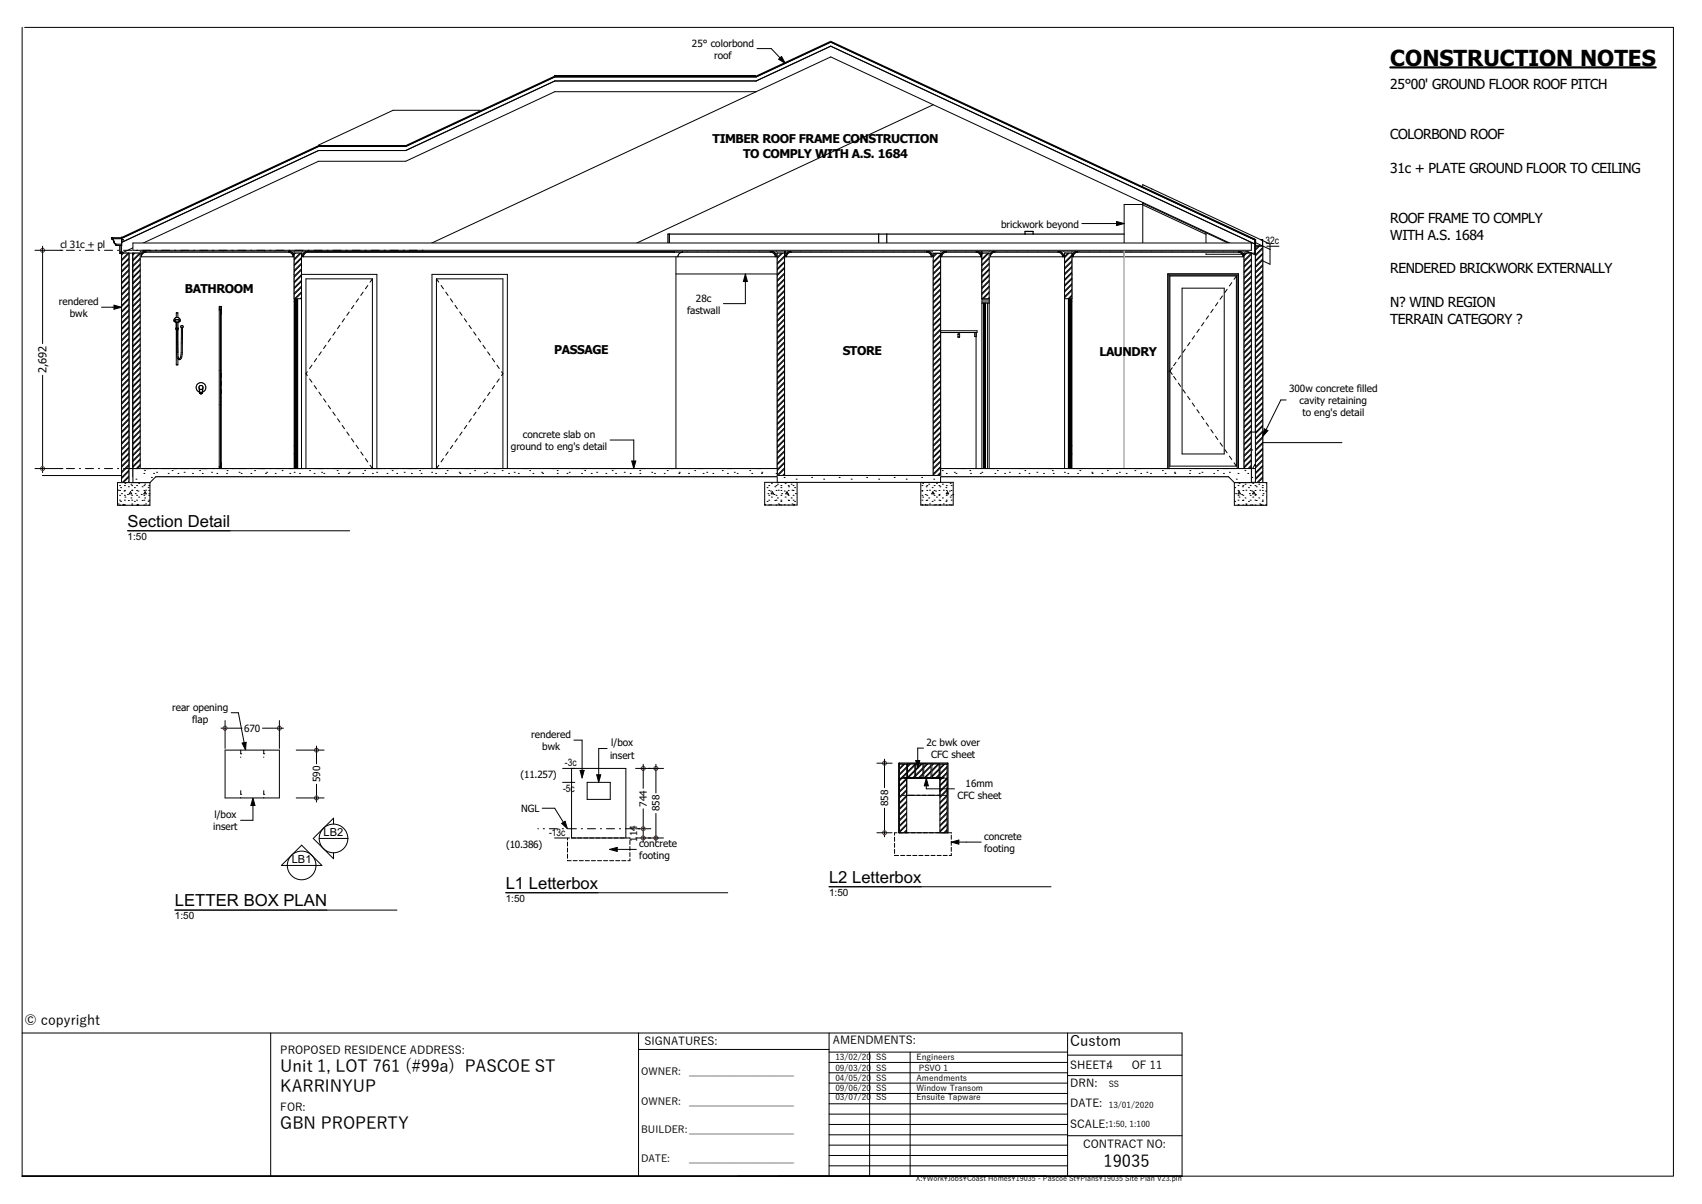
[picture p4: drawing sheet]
<svg xmlns="http://www.w3.org/2000/svg" width="420mm" height="297mm" viewBox="0 0 420 297" stroke-linecap="round" stroke-linejoin="round" font-family="sans-serif">
<defs><g id="words">
<text font-size="5.5" x="343.1" y="16.3">CONSTRUCTION NOTES</text>
<g font-size="4.1">
<text x="31.5" y="129.9">Section Detail</text>
<text x="124.8" y="219.2">L1 Letterbox</text>
<text x="204.6" y="217.7">L2 Letterbox</text>
<text x="43.2" y="223.5">LETTER BOX PLAN</text>
<text x="69.2" y="264.4">Unit 1, LOT 761 (#99a) PASCOE ST</text>
<text x="69.2" y="269.4">KARRINYUP</text>
<text x="69.2" y="278.5">GBN PROPERTY</text>
<text x="272.3" y="287.9">19035</text>
</g>
<text font-size="3.6" x="264.1" y="258">Custom</text>
<g font-size="3.4">
<text x="343.1" y="21.9">25°00' GROUND FLOOR ROOF PITCH</text>
<text x="343.1" y="34.3">COLORBOND ROOF</text>
<text x="343.1" y="42.6">31c + PLATE GROUND FLOOR TO CEILING</text>
<text x="343.1" y="55">ROOF FRAME TO COMPLY</text>
<text x="343.1" y="59.1">WITH A.S. 1684</text>
<text x="343.1" y="67.4">RENDERED BRICKWORK EXTERNALLY</text>
<text x="343.1" y="75.7">N? WIND REGION</text>
<text x="343.1" y="79.9">TERRAIN CATEGORY ?</text>
<text x="6.1" y="252.7">© copyright</text>
</g>
<g font-size="3">
<text x="175.9" y="35.2">TIMBER ROOF FRAME CONSTRUCTION</text>
<text x="183.4" y="38.9">TO COMPLY WITH A.S. 1684</text>
<text x="45.6" y="72.3">BATHROOM</text>
<text x="136.8" y="87.4">PASSAGE</text>
<text x="207.9" y="87.6">STORE</text>
<text x="271.3" y="87.9">LAUNDRY</text>
</g>
<g font-size="2.7">
<text x="11.5" y="92.1" transform="rotate(-90 11.5 92.1)">2,692</text>
<text x="79.9" y="206.2">LB2</text>
<text x="72" y="212.9">LB1</text>
<text x="159" y="257.8">SIGNATURES:</text>
<text x="205.5" y="257.7">AMENDMENTS:</text>
<text x="69.2" y="260">PROPOSED RESIDENCE ADDRESS:</text>
<text x="264.1" y="263.7">SHEET:4</text>
<text x="279.3" y="263.7">OF 11</text>
<text x="264.1" y="268.2">DRN:</text>
<text x="69.2" y="274.1">FOR:</text>
<text x="264.1" y="273.2">DATE:</text>
<text x="264.1" y="278.2">SCALE:</text>
<text x="267.3" y="283.2">CONTRACT NO:</text>
</g>
<g font-size="2.5">
<text x="170.7" y="11.5">25° colorbond</text>
<text x="176.2" y="14.5">roof</text>
<text x="247" y="56.1">brickwork beyond</text>
<text x="14.9" y="61.2">cl 31c + pl</text>
<text x="312.3" y="60.1">32c</text>
<text x="14.5" y="75.3">rendered</text>
<text x="169.5" y="77.4">fastwall</text>
<text x="171.7" y="74.4">28c</text>
<text x="17.2" y="78.3">bwk</text>
<text x="318.1" y="96.7">300w concrete filled</text>
<text x="320.7" y="99.6">cavity retaining</text>
<text x="321.4" y="102.6">to eng's detail</text>
<text x="126.1" y="111">ground to eng's detail</text>
<text x="129" y="108">concrete slab on</text>
<text x="31.5" y="133.1">1:50</text>
<text x="42.5" y="175.3">rear opening</text>
<text x="47.4" y="178.3">flap</text>
<text x="60.2" y="180.5">670</text>
<text x="131.1" y="182.1">rendered</text>
<text x="133.8" y="185">bwk</text>
<text x="150.9" y="184.1">l/box</text>
<text x="228.6" y="184">2c bwk over</text>
<text x="139.4" y="189">-3c</text>
<text x="150.5" y="187.1">insert</text>
<text x="229.8" y="187">CFC sheet</text>
<text x="79" y="193" transform="rotate(-90 79 193)">590</text>
<text x="128.5" y="192">(11.257)</text>
<text x="138.9" y="195.4">-5c</text>
<text x="236.3" y="197.1">CFC sheet</text>
<text x="238.3" y="194.1">16mm</text>
<text x="52.9" y="201.8">l/box</text>
<text x="128.6" y="200.4">NGL</text>
<text x="159.6" y="199" transform="rotate(-90 159.6 199)">744</text>
<text x="162.8" y="200.2" transform="rotate(-90 162.8 200.2)">858</text>
<text x="219.2" y="198.9" transform="rotate(-90 219.2 198.9)">858</text>
<text x="52.6" y="204.8">insert</text>
<text x="124.9" y="209.2">(10.386)</text>
<text x="135.5" y="206.1">-13c</text>
<text x="157.2" y="207.6" transform="rotate(-90 157.2 207.6)">114</text>
<text x="157.8" y="209">concrete</text>
<text x="242.8" y="207.2">concrete</text>
<text x="157.8" y="212">footing</text>
<text x="242.8" y="210.2">footing</text>
<text x="204.6" y="221">1:50</text>
<text x="43.2" y="226.7">1:50</text>
<text x="124.8" y="222.4">1:50</text>
<text x="158.2" y="265.3">OWNER:</text>
<text x="170.1" y="265.3">_____________________</text>
<text x="158.2" y="272.6">OWNER:</text>
<text x="170.1" y="272.6">_____________________</text>
<text x="158.2" y="279.6">BUILDER:_____________________</text>
<text x="158.2" y="286.6">DATE:</text>
<text x="170.1" y="286.6">_____________________</text>
</g>
<g font-size="2.1">
<text x="206.1" y="261.5">13/02/20</text>
<text x="216.2" y="261.5">SS</text>
<text x="226.2" y="261.5">Engineers</text>
<text x="206.1" y="264.1">09/03/20</text>
<text x="206.1" y="266.6">04/05/20</text>
<text x="206.1" y="269.2">09/06/20</text>
<text x="216.2" y="264.1">SS</text>
<text x="216.2" y="266.6">SS</text>
<text x="216.2" y="269.2">SS</text>
<text x="226.2" y="266.6">Amendments</text>
<text x="226.2" y="269.2">Window Transom</text>
<text x="226.8" y="264.1">PSVO 1</text>
<text x="273.6" y="268.1">SS</text>
<text x="206.1" y="271.3">03/07/20</text>
<text x="216.2" y="271.3">SS</text>
<text x="226.2" y="271.3">Ensuite Tapware</text>
<text x="273.6" y="273.2">13/01/2020</text>
<text x="273.6" y="277.9">1:50, 1:100</text>
</g>
<text font-size="1.8" x="226" y="291.4">X:\Work\Jobs\Coast Homes\19035 - Pascoe St\Plans\19035 Site Plan V23.pln</text>
</g></defs>
<g fill="none" stroke="#000" stroke-width=".25">
<path d="M5.5 6.8v283.3h407.4M6.1 6.8h406.8v283.2M5.5 254.8h286.2v35.3M66.8 254.8v35.3M157.6 258.9h47M157.6 254.8v35.3M204.6 254.8v35.3M204.6 259.5h58.8M214.6 259.5v30.6M224.6 259.5v30.6M263.4 254.8v35.3M204.6 274.8h58.8"/>
<path d="M204.6 272.3h58.8M204.6 269.7h58.8M204.6 267.2h58.8M204.6 264.6h58.8M204.6 262.1h58.8M204.6 279.9h58.8M204.6 277.4h58.8M263.4 260.3h28.3M263.4 265.3h28.3M204.6 285h58.8M204.6 282.5h58.8M204.6 287.6h58.8"/>
<path d="M263.4 280.2h28.3"/>
</g>
<!-- layer: K1  TEXT-(notes) -->
<path d="M343.1 16.6h65.5" fill="none" stroke="#000" stroke-width=".53"/>
<!-- layer: D1  WALLS-(external) -->
<g fill="#000">
<path d="M191.8 62.4h1.8v56.6h-1.8z" fill-rule="evenodd"/>
<path d="M230.3 64.1h1.8v54.9h-1.8z" fill-rule="evenodd"/>
</g>
<!-- layer: E1 CABINET-(benchtop) -->
<g fill="#fff">
<path d="M232.1 81.6h9v.4h-9z" fill-rule="evenodd"/>
<path d="M240.5 82h.4v1h-.4z" fill-rule="evenodd"/>
<path d="M236.4 82.4h.4l-.1 .8-.3-.1z" fill-rule="evenodd"/>
<path d="M232.1 82h8.8v33.6h-8.8z" fill-rule="evenodd"/>
</g>
<!-- layer: D1  WALLS-(external) -->
<g fill="#000">
<path d="M30 62.4h1.8v53.2h-1.8z" fill-rule="evenodd"/>
<path d="M32.8 62.4h1.8v53.2h-1.8z" fill-rule="evenodd"/>
<path d="M307 62.4h1.8v53.2h-1.8z" fill-rule="evenodd"/>
<path d="M309.8 62.4h1.8v53.2h-1.8z" fill-rule="evenodd"/>
</g>
<!-- layer: D2  WALLS-(internal) -->
<g fill="#000">
<path d="M242.3 62.4h1.8v11.3h-1.8z" fill-rule="evenodd"/>
<path d="M262.7 62.4h1.8v5.3h-1.8z" fill-rule="evenodd"/>
</g>
<path d="M262.7 67.7h1.8v1.1h-1.8z" fill-rule="evenodd" fill="#7f7f7f"/>
<path d="M263.6 68.8h.8v46.8h-.8z" fill-rule="evenodd" fill="#000"/>
<!-- layer: F1  PLUMBING-(fixtures) -->
<g fill="#3f3f3f">
<path d="M54.1 75.6h.5v.4h-.5z" fill-rule="evenodd"/>
<path d="M54.1 115.2h.5v.4h-.5z" fill-rule="evenodd"/>
<path d="M54.1 76h.5v.4h-.5z" fill-rule="evenodd"/>
</g>
<!-- layer: D2  WALLS-(internal) -->
<path d="M242.3 73.7h1.8v1.1h-1.8z" fill-rule="evenodd" fill="#7f7f7f"/>
<g fill="#000">
<path d="M72.6 62.4h1.8v5.3h-1.8z" fill-rule="evenodd"/>
<path d="M242.7 74.8h.5v40.8h-.5z" fill-rule="evenodd"/>
</g>
<!-- layer: J1  ROOF-(cover) -->
<g fill="none" stroke="#fff" stroke-width=".25">
<path d="M140.7 20l-6.1 1M145.9 20l-14.4 2.5M151.1 20l-22.8 4M156.3 20l-15.1 2.6M161.4 20l-15 2.6M166.6 20l-15 2.6M171.8 20l-15 2.6M177 20l-15 2.6M182.2 20l-15.1 2.6M195.3 18.6l-23 4M198.4 17.1l-9.1 1.6M201.6 15.6l-9.2 1.6"/>
<path d="M204.7 14.2l-9.1 1.6M206.4 12l-4.5 .8M207.8 12.7l-9.1 1.6M209.2 13.4l-4.1 .7M210.7 14l-4.2 .8M212.1 14.7l-4.1 .7M213.5 15.4l-4.1 .7M214.9 16l-4.1 .7M216.4 16.7l-4.2 .7M217.8 17.3l-4.1 .8M219.2 18l-4.1 .7M220.6 18.7l-4.1 .7"/>
<path d="M222 19.3l-4.1 .8M79.7 37.1l-1.7 .3M84.8 37.1l-10 1.8M90 37.1l-18.3 3.3M95.2 37.1l-15 2.7M102.8 38.5l-7.1 1.3M105.9 37.1l-15.3 2.7M109.1 35.6l-23.7 4.2M112.2 34.1l-9.1 1.6M115.4 32.7l-9.2 1.6M118.5 31.2l-9.1 1.6M121.7 29.7l-9.1 1.6"/>
<path d="M124.8 28.3l-9.1 1.6M128 26.8l-9.1 1.6M131.1 25.3l-9.1 1.6M134.3 23.8l-9.1 1.7M189 21.5l-6.3 1.1M192.1 20l-14.6 2.6M223.5 20l-4.2 .7M224.9 20.7l-4.1 .7M226.3 21.3l-4.1 .8M227.7 22l-4.1 .7M229.2 22.7l-4.2 .7M230.6 23.3l-4.1 .7"/>
<path d="M232 24l-4.1 .7M233.4 24.6l-4.1 .8M234.8 25.3l-4.1 .7M236.3 26l-4.2 .7M237.7 26.6l-4.1 .8M239.1 27.3l-4.1 .7M240.5 28l-4.1 .7M241.9 28.6l-4.1 .7M243.4 29.3l-4.1 .7M244.8 29.9l-4.1 .8M246.2 30.6l-4.1 .7M247.6 31.3l-4.1 .7"/>
<path d="M249.1 31.9l-4.2 .8M250.5 32.6l-4.1 .7M251.9 33.3l-4.1 .7M253.3 33.9l-4.1 .8M254.7 34.6l-4.1 .7M256.2 35.3l-4.2 .7M257.6 35.9l-4.1 .7M259 36.6l-4.1 .7M260.4 37.2l-4.1 .8M261.9 37.9l-4.2 .7M263.3 38.6l-4.1 .7M264.7 39.2l-4.1 .8"/>
<path d="M266.1 39.9l-4.1 .7M36.7 59.3l-6.7 1.2M39.8 57.9l-9.1 1.6M43 56.4l-9.2 1.6M46.1 54.9l-9.1 1.6M49.3 53.5l-9.2 1.6M52.4 52l-9.1 1.6M55.6 50.5l-9.2 1.6M58.7 49l-9.1 1.7M61.9 47.6l-9.2 1.6M65 46.1l-9.1 1.6M68.2 44.6l-9.2 1.7"/>
<path d="M71.3 43.2l-9.1 1.6M74.5 41.7l-9.1 1.6M77.6 40.2l-9.1 1.6M267.5 40.6l-4.1 .7M269 41.2l-4.2 .7M270.4 41.9l-4.1 .7M271.8 42.5l-4.1 .8M273.2 43.2l-4.1 .7M274.7 43.9l-4.2 .7M276.1 44.5l-4.1 .8M277.5 45.2l-4.1 .7M278.9 45.9l-4.1 .7"/>
<path d="M280.3 46.5l-4.1 .8M281.8 47.2l-4.2 .7M283.2 47.9l-4.1 .7M284.6 48.5l-4.1 .7M286 49.2l-4.1 .7M287.5 49.8l-4.2 .8M288.9 50.5l-4.1 .7M290.3 51.2l-4.1 .7M291.7 51.8l-4.1 .8M293.1 52.5l-4.1 .7M294.6 53.2l-4.2 .7M296 53.8l-4.1 .7"/>
<path d="M297.4 54.5l-4.1 .7M298.8 55.1l-4.1 .8M300.3 55.8l-4.2 .7M301.7 56.5l-4.1 .7M303.1 57.1l-4.1 .8M304.5 57.8l-4.1 .7M305.9 58.5l-4.1 .7M307.4 59.1l-4.2 .8M308.8 59.8l-4.1 .7M30.4 62.3h-.4M33.5 60.8l-3.5 .6M309.6 62.4l-.7 .1"/>
<path d="M309.6 61.5l-2.1 .3M309.6 60.6l-3.5 .6"/>
</g>
<g fill="#000">
<path d="M205 10l104.6 48.8v.4l-104.6-48.8z" fill-rule="evenodd"/>
<path d="M186.6 18.6l18.4-8.6v.4l-18.4 8.6z" fill-rule="evenodd"/>
<path d="M30 58.4l48.6-22.6v.3l-48.6 22.7z" fill-rule="evenodd"/>
<path d="M100.1 35.8l36.8-17.2v.4l-36.8 17.1z" fill-rule="evenodd"/>
</g>
<path d="M136.9 18.8h49.7M78.6 36h21.5" fill="none" stroke="#000" stroke-width=".35"/>
<!-- layer: D1  WALLS-(external) -->
<g fill="#000">
<path d="M309.8 60.7h1.8v1.7h-1.8z" fill-rule="evenodd"/>
<path d="M30 115.6h1.8v10h-1.8z" fill-rule="evenodd"/>
<path d="M309.8 115.6h1.8v3.4h-1.8z" fill-rule="evenodd"/>
</g>
<g fill="none" stroke="#000" stroke-width=".25">
<path d="M34.9 61.7l-.2 .2M37.4 61.7l-.2 .2M39.9 61.7l-.2 .2M42.5 61.7l-.2 .2M45 61.7l-.2 .2M47.6 61.7l-.2 .2M50.1 61.7l-.2 .2M52.7 61.7l-.2 .2M55.2 61.7l-.2 .2M57.8 61.7l-.2 .2M60.3 61.7l-.2 .2M62.9 61.7l-.2 .2"/>
<path d="M65.4 61.7l-.2 .2M67.9 61.7l-.2 .2M70.5 61.7l-.2 .2M75.6 61.7l-.2 .2M78.1 61.7l-.2 .2M80.7 61.7l-.2 .2M83.2 61.7l-.2 .2M85.8 61.7l-.2 .2M88.3 61.7l-.2 .2M90.9 61.7l-.2 .2M93.4 61.7l-.2 .2M95.9 61.7l-.2 .2"/>
<path d="M98.5 61.7l-.2 .2M101 61.7l-.2 .2M103.6 61.7l-.2 .2M106.1 61.7l-.2 .2M108.7 61.7l-.2 .2M111.2 61.7l-.2 .2M113.8 61.7l-.2 .2M116.3 61.7l-.2 .2M118.9 61.7l-.2 .2M121.4 61.7l-.2 .2M123.9 61.7l-.2 .2M126.5 61.7l-.2 .2"/>
<path d="M129 61.7l-.2 .2M131.6 61.7l-.2 .2M134.1 61.7l-.2 .2M136.7 61.7l-.2 .2M139.2 61.7l-.2 .2M141.8 61.7l-.2 .2M144.3 61.7l-.2 .2M146.9 61.7l-.2 .2M149.4 61.7l-.2 .2M151.9 61.7l-.2 .2M154.5 61.7l-.2 .2M157 61.7l-.2 .2"/>
<path d="M159.6 61.7l-.2 .2M162.1 61.7l-.2 .2M164.7 61.7l-.2 .2M167.2 61.7l-.2 .2M169.8 61.7l-.2 .2M172.3 61.7l-.2 .2M174.9 61.7l-.2 .2M177.4 61.7l-.2 .2M180 61.7l-.2 .2M182.5 61.7l-.2 .2M185 61.7l-.2 .2M187.6 61.7l-.2 .2"/>
<path d="M190.1 61.7l-.2 .2M195.2 61.7l-.2 .2M197.8 61.7l-.2 .2M200.3 61.7l-.2 .2M202.9 61.7l-.2 .2M205.4 61.7l-.2 .2M208 61.7l-.2 .2M210.5 61.7l-.2 .2M213 61.7l-.2 .2M215.6 61.7l-.2 .2M218.1 61.7l-.2 .2M220.7 61.7l-.2 .2"/>
<path d="M223.2 61.7l-.2 .2M225.8 61.7l-.2 .2M228.3 61.7l-.2 .2M233.4 61.7l-.2 .2M236 61.7l-.2 .2M238.5 61.7l-.2 .2M241 61.7l-.2 .2M246.1 61.7l-.2 .2M248.7 61.7l-.2 .2M251.2 61.7l-.2 .2M253.8 61.7l-.2 .2M256.3 61.7l-.2 .2"/>
<path d="M258.9 61.7l-.2 .2M261.4 61.7l-.2 .2M266.5 61.7l-.2 .2M269 61.7l-.2 .2M271.6 61.7l-.2 .2M274.1 61.7l-.2 .2M276.7 61.7l-.2 .2M279.2 61.7l-.2 .2M281.8 61.7l-.2 .2M284.3 61.7l-.2 .2M286.9 61.7l-.2 .2M289.4 61.7l-.2 .2"/>
<path d="M292 61.7l-.2 .2M294.5 61.7l-.2 .2M297 61.7l-.2 .2M299.6 61.7l-.2 .2M302.1 61.7l-.2 .2M304.7 61.7l-.2 .2"/>
</g>
<path d="M74.9 62.4l.9-.4 .2-.1v.3a1.12 1.12 0 0 0-1.1 1.1h-.3z" fill-rule="evenodd" fill="#7f7f7f"/>
<path d="M76 62.1h90.4" fill="none" stroke="#7f7f7f" stroke-width=".28"/>
<g fill="#7f7f7f">
<path d="M166.4 61.9v.3z" fill-rule="evenodd"/>
<path d="M190.2 61.9a1.4 1.4 0 0 1 1.4 1.4h-.3a1.12 1.12 0 0 0-1.1-1.1z" fill-rule="evenodd"/>
<path d="M71.2 61.9a1.4 1.4 0 0 1 1.4 1.4h-.3a1.12 1.12 0 0 0-1.1-1.1z" fill-rule="evenodd"/>
<path d="M34.9 62.4l.9-.4 .2-.1v.3a1.12 1.12 0 0 0-1.1 1.1h-.3z" fill-rule="evenodd"/>
<path d="M244.4 62.4l.9-.4 .2-.1v.3a1.12 1.12 0 0 0-1.1 1.1h-.3z" fill-rule="evenodd"/>
<path d="M261.1 61.9a1.4 1.4 0 0 1 1.4 1.4h-.3a1.12 1.12 0 0 0-1.1-1.1z" fill-rule="evenodd"/>
<path d="M232.6 62.3l.9-.4v.3a1.12 1.12 0 0 0-1.1 1.1h-.3v-.2z" fill-rule="evenodd"/>
<path d="M240.9 61.9a1.4 1.4 0 0 1 1.4 1.4h-.3a1.12 1.12 0 0 0-1.1-1.1z" fill-rule="evenodd"/>
<path d="M305.6 61.9a1.4 1.4 0 0 1 1.4 1.4h-.3a1.12 1.12 0 0 0-1.1-1.1z" fill-rule="evenodd"/>
<path d="M265 62.3l.9-.4v.3a1.12 1.12 0 0 0-1.1 1.1h-.3l.1-.2z" fill-rule="evenodd"/>
<path d="M194.1 62.4l.9-.4 .2-.1v.3a1.12 1.12 0 0 0-1.1 1.1h-.3z" fill-rule="evenodd"/>
<path d="M228.7 61.9a1.4 1.4 0 0 1 1.4 1.4h-.3a1.12 1.12 0 0 0-1.1-1.1z" fill-rule="evenodd"/>
</g>
<g fill="#7f7f7f">
<path d="M309.8 59.1l.1 1.6h1.6v-1.5l-.1-.1h.2v1.6h-1.8z" fill-rule="evenodd"/>
<path d="M27.5 58.6h.3l-.3 .1v.2l.5 .3 .2 .8 .4 .2v.3h1.4v-1.5v1.5h-1.4v-.3l-.4-.2-.2-.6-.5-.5z" fill-rule="evenodd"/>
</g>
<path d="M30 59h.4v.2v-.1h-.4v1.5h-.4v1.9h.5v-.1h-.3v-.2h.3h-.3v.1h.3v.2h-.5v-2h.4z" fill-rule="evenodd" fill="#fff"/>
<path d="M30.1 62.5h.1" fill="none" stroke="#000" stroke-width=".25"/>
<!-- layer: D2  WALLS-(internal) -->
<path d="M72.6 67.7h1.8v1.1h-1.8z" fill-rule="evenodd" fill="#7f7f7f"/>
<path d="M72.7 68.8h.8v46.8h-.8z" fill-rule="evenodd" fill="#000"/>
<!-- layer: D1  WALLS-(external) -->
<g fill="none" stroke="#000" stroke-width=".25">
<path d="M282 50.5v11.2M282 50.4h-4.6v11.3M31.8 62.4v63.2M32.8 62.4v53.2M193.6 62.4v56.6M194.1 62.4h-2.3v56.6M229.8 62.4h2.3M291.7 71.1h10.4v40.9h-10.4zM297.1 79.6l-.6 .8M298.2 77.9l-.6 .8M299.4 76.3l-.6 .8M300.5 74.6l-.6 .9"/>
<path d="M301.7 73l-.6 .8M302.8 71.4l-.6 .8M304 69.7l-.6 .8M305.1 68.1l-.6 .8M305.1 68.1h-16.4v46.9h16.4M305.1 68.1v46.9M305.6 67.6h-17.4v48M308.8 62.4v53.2M309.8 62.4h-2.8v53.2h2.8M289.3 90.7l-.6 .8 .6 .9M289.6 92.9l.6 .8M290.2 89.4l-.6 .8"/>
<path d="M290.8 94.5l.5 .8M291.3 87.8l-.5 .8M291.9 96.1l.6 .9M292.5 86.1l-.6 .8M293.1 97.8l.5 .8M293.6 84.5l-.5 .8M294.2 99.4l.6 .8M294.8 82.8l-.6 .9M295.9 81.2l-.5 .8M31.8 115.6h2.8v-53.2h-4.6v63.2M31.8 119h279.8v-58.3h-1.8v58.3M153.6 117.6v1.4"/>
<path d="M230.3 119v-54.9h1.8v54.9M279.2 117.6v1.4M280.2 117.6v1.4M288.2 115.6v-48h17.4v48M288.5 115.6v-47.7h16.8v47.7M295.4 101.1l.5 .8M296.5 102.7l.6 .8M297.6 104.3l.6 .9M298.8 106l.6 .8M299.9 107.6l.6 .8M301.1 109.2l.6 .9M302.2 110.9l.6 .8"/>
<path d="M303.4 112.5l.6 .8M304.5 114.2l.6 .8"/>
</g>
<!-- layer: E1 CABINET-(benchtop) -->
<path d="M232.1 82h9v-.4h-9v34h8.8v-33.6M236.4 83.1h.1M236.4 82.4v.7M236.4 83.1l.3 .1M236.4 82.4h.4M236.4 82.4h.1M236.7 83.2h.1M236.8 82.4h.1M236.8 83.1l-.1 .1M236.8 82.4v.7M236.8 83.1h.1M240.5 82v1h.4v-1" fill="none" stroke="#000" stroke-width=".25"/>
<!-- layer: D2  WALLS-(internal) -->
<g fill="none" stroke="#000" stroke-width=".25">
<path d="M34.6 62.4h.3M72.3 62.4h2.6M72.6 67.7h20.4v47.9M72.6 74.4h.1M72.6 72.4h.1M72.6 68.8h1.8M72.6 62.4v53.2M72.7 68.8v46.8h.8v-46.8M74.4 62.4v53.2M85 78.6l-.6 .8M86.2 77l-.6 .8M87.3 75.3l-.6 .9"/>
<path d="M88.5 73.7l-.6 .8M89.6 72.1l-.6 .8M90.8 70.4l-.6 .8M91.9 68.8h-16.4v46.8M91.9 68.8v46.8l-.6-.8M91.9 68.8l-.6 .8M107.7 68.8h16.4v46.8M107.7 68.8v46.8l.6-.8M107.7 68.8l.6 .8M108.8 70.4l.6 .8M110 72.1l.6 .8M111.1 73.7l.6 .8"/>
<path d="M112.3 75.3l.6 .9M113.4 77l.6 .8M114.6 78.6l.6 .8M166.8 63.3v52.3M166.8 67.6h25M191.3 62.4h.5M232.1 62.4h.3M242 62.4h2.1v53.2M242.3 62.4v53.2M242.3 73.7h1.8M242.3 74.8h1.8M242.7 74.8v40.8h.5v-40.8"/>
<path d="M243.7 74.8v40.8M262.7 67.7h1.8M262.7 68.8h1.8M263.6 68.8v46.8h.8v-46.8M264.4 74.4h.1M264.4 72.4h.1M264.5 62.4v53.2M264.9 62.4h-2.2v53.2M277.4 63.3v52.3M75.8 91.7l-.3 .5 .3 .5M76.4 93.5l.6 .8M77 90.1l-.6 .8"/>
<path d="M77.6 95.1l.5 .8M78.1 88.4l-.5 .9M78.7 96.7l.6 .9M79.3 86.8l-.6 .8M79.8 98.4l.6 .8M80.4 85.2l-.6 .8M81.6 83.5l-.6 .8M82.7 81.9l-.6 .8M83.9 80.2l-.6 .9M115.7 80.2l.6 .9M116.9 81.9l.6 .8M118 83.5l.6 .8"/>
<path d="M119.2 85.2l.6 .8M119.8 98.4l-.6 .8M120.3 86.8l.6 .8M120.9 96.7l-.6 .9M121.5 88.4l.5 .9M122 95.1l-.5 .8M122.6 90.1l.6 .8M123.2 93.5l-.6 .8M123.8 91.7l.3 .5-.3 .5M72.6 112h.1M72.6 110h.1M81 100l.6 .8"/>
<path d="M82.1 101.7l.6 .8M83.3 103.3l.6 .8M84.4 104.9l.6 .9M85.6 106.6l.6 .8M86.7 108.2l.6 .8M87.9 109.9l.6 .8M89 111.5l.6 .8M90.2 113.1l.6 .8M106.6 115.6v-47.9h18.6v47.9M109.4 113.1l-.6 .8M110.6 111.5l-.6 .8M111.7 109.9l-.6 .8"/>
<path d="M112.9 108.2l-.6 .8M114 106.6l-.6 .8M115.2 104.9l-.6 .9M116.3 103.3l-.6 .8M117.5 101.7l-.6 .8M118.6 100l-.6 .8M264.4 112h.1M264.4 110h.1"/>
</g>
<!-- layer: F1  PLUMBING-(fixtures) -->
<g fill="none" stroke="#000" stroke-width=".25">
<path d="M43.1 79.2l.1 .1M43.1 79.2a.63 .63 0 0 1 .6-.4 .63 .63 0 0 1 .6 .4l-.3 .2M43.1 79.4l.4 .1M43.2 79.3l.3 .2M43.5 78.3h.4M43.5 78.3l-.4 .3a.48 .48 0 0 0 0 .8M43.5 79.5v1.5M43.9 79.5h-.2M43.9 78.3v-1.1h-.4v1.1M43.9 79.5v7.5M43.9 78.3a.62 .62 0 0 1 .5 .8 .62 .62 0 0 1-.9 .4M44.3 79.1l-.8-.2-.4 .3"/>
<path d="M54.1 76.4h.5M54.4 76.4v38.8M43.5 81.2h.1M43.5 81v.1M43.5 81.3h.4M43.5 81h.1M43.5 81.3v8.7h.4v-1.5M43.5 80.9v.4M43.5 81.1h.1M43.5 81l.1 .1M43.5 81.4h.1M43.5 81.4h.4"/>
<path d="M43.6 81.1h.1M43.8 81.1h-.1M43.8 81.1h.1M43.9 81.4l.1 6.8M43.9 81.4h.1M43.9 81l-.1 .1M43.9 81h.1M43.9 81.3h.1M43.9 81v.1M44 88.2l.1 .2M44 88.2l.2 .3M44.8 80.8l-.1 6.2-.2 1.3-.3 .1"/>
<path d="M45 80.8v6.6a1.36 1.36 0 0 1-.5 1.3h-.4a1.22 1.22 0 0 1-.5-1.3l-.1-6M49.2 95.8v1M49.2 96.7a1.2 1.2 0 0 1-.6-1.8 1.2 1.2 0 0 1 2 0 1.2 1.2 0 0 1-.6 1.8M49.2 96.8l.1 .1M49.2 95.9l.1 .8M49.2 95.9a.5 .5 0 0 1 0-.7 .5 .5 0 0 1 .8 0 .5 .5 0 0 1 0 .7M49.2 95.9l.4 .2 .4-.2M49.3 96.9v.1M49.3 96.7l.1 .2M49.3 96.7h.6M49.3 97l.1 .1M49.3 97h.1"/>
<path d="M49.4 97v.1M49.4 96.9v.1M49.4 97.1h.1M49.4 97h.4M49.5 97.1h.1M49.6 97.1h.1M49.7 97.1h-.1M49.7 97.1h.1M49.8 96.9v.1M49.8 97l-.1 .1M49.8 97v.1M49.9 97l-.1 .1"/>
<path d="M49.9 97h.1M49.9 96.7l-.1 .2M49.9 96.9v.1M50 95.9l-.1 .8M50 96.8l-.1 .1M50 95.8v1M34.6 115.6h20v-40h-.5v40M54.1 115.2h.5"/>
<circle cx="44.9" cy="80.6" r=".3"/>
</g>
<!-- layer: J1  ROOF-(cover) -->
<path d="M118.5 27.2h-21.5l-18.4 8.6M186.6 22.6l18.4-8.6 104.6 48.8v-4M186.6 22.6h-49.7l-36.8 17.2h-21.5l-48.6 22.6v-4M186.6 22.6l-83.9 39.1M230.3 25.8l-77 35.9M30 59.8l48.6-22.7h21.5l36.8-17.1h49.7l18.4-8.6 104.6 48.8M30 58.8l48.6-22.7h21.5l36.8-17.1h49.7l18.4-8.6 104.6 48.8" fill="none" stroke="#000" stroke-width=".25"/>
<g fill="none" stroke="#000" stroke-width=".25">
<path d="M36 62.2v-.3a1.4 1.4 0 0 0-1.4 1.4h38a1.4 1.4 0 0 0-1.4-1.4v.3M36 62.2h35.2M36 62.2a1.12 1.12 0 0 0-1.1 1.1M71.2 62.2a1.12 1.12 0 0 1 1.1 1.1M72.6 61.7v.2M74.6 61.7v.2M76 61.9a1.4 1.4 0 0 0-1.4 1.4h117a1.4 1.4 0 0 0-1.4-1.4v.3M166.4 61.9v.3M166.4 61.9h.1M166.4 62.2h.1M168.4 61.9v.3a1.12 1.12 0 0 0-1.1 1.1M190.2 62.2h-114.2a1.12 1.12 0 0 0-1.1 1.1"/>
<path d="M190.2 62.2a1.12 1.12 0 0 1 1.1 1.1M191.6 61.7v.2M193.6 61.7h-159v.2h159M193.8 61.7h36.3v.2h-36.3zM195.2 62.2v-.3a1.4 1.4 0 0 0-1.4 1.4h36.3a1.4 1.4 0 0 0-1.4-1.4v.3M195.2 62.2h33.5M195.2 62.2a1.12 1.12 0 0 0-1.1 1.1M228.7 62.2a1.12 1.12 0 0 1 1.1 1.1M232.1 61.7h74.9v.2h-74.9zM233.5 62.2v-.3a1.4 1.4 0 0 0-1.4 1.4h10.2a1.4 1.4 0 0 0-1.4-1.4v.3M233.5 62.2h7.4M233.5 62.2a1.12 1.12 0 0 0-1.1 1.1"/>
<path d="M240.9 62.2a1.12 1.12 0 0 1 1.1 1.1M242.3 61.7v.2M244.1 61.7v.2M245.5 62.2v-.3a1.4 1.4 0 0 0-1.4 1.4h18.6M245.5 62.2h15.6M245.5 62.2a1.12 1.12 0 0 0-1.1 1.1M261.1 62.2v-.3a1.4 1.4 0 0 1 1.4 1.4M261.1 62.2a1.12 1.12 0 0 1 1.1 1.1M262.5 61.7v.2M264.5 61.7v.2M265.9 62.2v-.3a1.4 1.4 0 0 0-1.4 1.4h42.5a1.4 1.4 0 0 0-1.4-1.4v.3M265.9 62.2h39.7"/>
<path d="M265.9 62.2a1.12 1.12 0 0 0-1.1 1.1M277.4 61.9v1.4M305.6 62.2a1.12 1.12 0 0 1 1.1 1.1"/>
</g>
<g fill="none" stroke="#000" stroke-width=".25">
<path d="M27.5 58.9l.1 .1M27.5 58.9l.3 .1M27.5 58.9h2.5M27.7 58.7h2.3M27.7 58.7h.1M27.8 59l.2 .3M27.8 59l.3 .4M27.8 58.7h.1M27.8 58.6v.1M28 59.4l.1 .1M28.1 59.4l.1 .5 .3 .3M30 58.6h-2.5v.3"/>
<path d="M30 59.1v1.5h-.4v1.9M30.4 59.2h.1M30.4 59.2v-.2h-.4v1.5h-1.4v-.3M282 49.9v.6l15.6 7.3M282 46v-.4l29.5 13.7M282.1 50l-.1 .1 24.9 11.6M284.2 46.6h.1M297.6 57.4v4.3M309.6 59.7l.2 .1M309.9 59.9l1.6 .8M311.1 59.1l.1 .1M311.6 59.4l1.8 .8v5l-1.8-.9"/>
<path d="M28.5 60.2h.1M28.6 60.2h.1M28.6 60.2h1.4M29.6 60.5v2h.5v-.2l-.3 .1v-.2h.3M30.1 62.4v.1M30.1 62.2h.1M297.6 62.6v.1h8.9M306.8 62.7h.2M307 61.8l1.4 .6M311.5 60.7h-1.6l-.1-1.6v1.6h1.8M311.5 60.7v-1.5l-.1-.1h.2v1.6M311.6 60.7l1.8 .8"/>
</g>
<!-- layer: K1  TEXT-(notes) -->
<path d="M193.8 61.9v.5M193.8 61.7h-.2v.7M230.1 61.7h2M242.1 61.9v.5M242.3 61.9v.5M312.6 60.7h3" fill="none" stroke="#000" stroke-width=".25"/>
<path d="M165.2 57.7v4M216.8 57.7v4M218.8 57.7v4M252.9 57.7v-.6h2v.6M277.4 57.7h-112.6v4" fill="none" stroke="#000" stroke-width=".3"/>
<path d="M72.6 62.4h1.8v11.3h-1.8z" fill-rule="evenodd" fill="#fff"/>
<g fill="none" stroke="#000" stroke-width=".25">
<path d="M72.6 62.4h1.8v11.3M72.6 62.4v11.3h1.8M72.6 62.4v.1M72.9 62.4l-.3 .3M74 62.4l-1.4 1.5M74.3 62.4l-1.7 1.8M74.4 73.7h.1M74.4 72.3l-1.4 1.4M74.4 70.8l-1.8 1.8M74.4 69.4l-1.8 1.8M74.4 68l-1.8 1.8M74.4 66.6l-1.8 1.8"/>
<path d="M74.4 65.2l-1.8 1.8M74.4 63.8l-1.8 1.8M74.4 73.4l-.3 .3M74.4 72l-1.7 1.7M74.4 70.6l-1.8 1.8M74.4 69.1l-1.8 1.8M74.4 67.7l-1.8 1.8M74.4 66.3l-1.8 1.8M74.4 64.9l-1.8 1.8M74.4 63.5l-1.8 1.8"/>
</g>
<path d="M191.8 62.4h1.8v56.6h-1.8z" fill-rule="evenodd" fill="#fff"/>
<g fill="none" stroke="#000" stroke-width=".25">
<path d="M191.8 62.4h1.8v56.6h-1.8zM192.8 62.4l-1 1.1M193.1 62.4l-1.3 1.4M193.6 78.9l-1.8 1.8M193.6 77.5l-1.8 1.8M193.6 76.1l-1.8 1.8M193.6 74.7l-1.8 1.8M193.6 73.3l-1.8 1.8M193.6 71.9l-1.8 1.8M193.6 70.4l-1.8 1.8M193.6 69l-1.8 1.8M193.6 67.6l-1.8 1.8"/>
<path d="M193.6 66.2l-1.8 1.8M193.6 64.8l-1.8 1.8M193.6 63.4l-1.8 1.8M193.6 78.6l-1.8 1.8M193.6 77.2l-1.8 1.8M193.6 75.8l-1.8 1.8M193.6 74.4l-1.8 1.8M193.6 73l-1.8 1.8M193.6 71.6l-1.8 1.8M193.6 70.2l-1.8 1.8M193.6 68.7l-1.8 1.8M193.6 67.3l-1.8 1.8"/>
<path d="M193.6 65.9l-1.8 1.8M193.6 64.5l-1.8 1.8M193.6 63.1l-1.8 1.8M193.6 98.7l-1.8 1.8M193.6 97.3l-1.8 1.8M193.6 95.9l-1.8 1.8M193.6 94.5l-1.8 1.8M193.6 93.1l-1.8 1.8M193.6 91.7l-1.8 1.8M193.6 90.2l-1.8 1.8M193.6 88.8l-1.8 1.8M193.6 87.4l-1.8 1.8"/>
<path d="M193.6 86l-1.8 1.8M193.6 84.6l-1.8 1.8M193.6 83.2l-1.8 1.8M193.6 81.8l-1.8 1.8M193.6 80.3l-1.8 1.8M193.6 99.9l-1.8 1.8M193.6 98.4l-1.8 1.8M193.6 97l-1.8 1.8M193.6 95.6l-1.8 1.8M193.6 94.2l-1.8 1.8M193.6 92.8l-1.8 1.8M193.6 91.4l-1.8 1.8"/>
<path d="M193.6 90l-1.8 1.8M193.6 88.5l-1.8 1.8M193.6 87.1l-1.8 1.8M193.6 85.7l-1.8 1.8M193.6 84.3l-1.8 1.8M193.6 82.9l-1.8 1.8M193.6 81.5l-1.8 1.8M193.6 80.1l-1.8 1.8M193.6 118.5l-.5 .5M193.6 117.1l-1.8 1.8M193.6 115.7l-1.8 1.8M193.6 114.3l-1.8 1.8"/>
<path d="M193.6 112.9l-1.8 1.8M193.6 111.5l-1.8 1.8M193.6 110l-1.8 1.8M193.6 108.6l-1.8 1.8M193.6 107.2l-1.8 1.8M193.6 105.8l-1.8 1.8M193.6 104.4l-1.8 1.8M193.6 103l-1.8 1.8M193.6 101.6l-1.8 1.8M193.6 100.1l-1.8 1.8M193.6 118.2l-.8 .8M193.6 116.8l-1.8 1.8"/>
<path d="M193.6 115.4l-1.8 1.8M193.6 114l-1.8 1.8M193.6 112.6l-1.8 1.8M193.6 111.2l-1.8 1.8M193.6 109.8l-1.8 1.8M193.6 108.3l-1.8 1.8M193.6 106.9l-1.8 1.8M193.6 105.5l-1.8 1.8M193.6 104.1l-1.8 1.8M193.6 102.7l-1.8 1.8M193.6 101.3l-1.8 1.8"/>
</g>
<path d="M230.3 62.5h1.8v56.5h-1.8z" fill-rule="evenodd" fill="#fff"/>
<g fill="none" stroke="#000" stroke-width=".25">
<path d="M230.3 62.5h1.8v56.5h-1.8zM230.9 62.5l-.6 .7M231.2 62.5l-.9 .9M232.1 78.6l-1.8 1.8M232.1 77.2l-1.8 1.8M232.1 75.8l-1.8 1.8M232.1 74.4l-1.8 1.8M232.1 72.9l-1.8 1.9M232.1 71.5l-1.8 1.8M232.1 70.1l-1.8 1.8M232.1 68.7l-1.8 1.8M232.1 67.3l-1.8 1.8"/>
<path d="M232.1 65.9l-1.8 1.8M232.1 64.5l-1.8 1.8M232.1 63.1l-1.8 1.8M232.1 79.7l-1.8 1.8M232.1 78.3l-1.8 1.8M232.1 76.9l-1.8 1.8M232.1 75.5l-1.8 1.8M232.1 74.1l-1.8 1.8M232.1 72.7l-1.8 1.8M232.1 71.3l-1.8 1.8M232.1 69.8l-1.8 1.8M232.1 68.4l-1.8 1.8"/>
<path d="M232.1 67l-1.8 1.8M232.1 65.6l-1.8 1.8M232.1 64.2l-1.8 1.8M232.1 62.8l-1.8 1.8M232.1 99.8l-1.8 1.8M232.1 98.4l-1.8 1.8M232.1 97l-1.8 1.8M232.1 95.6l-1.8 1.8M232.1 94.2l-1.8 1.8M232.1 92.7l-1.8 1.9M232.1 91.3l-1.8 1.8M232.1 89.9l-1.8 1.8"/>
<path d="M232.1 88.5l-1.8 1.8M232.1 87.1l-1.8 1.8M232.1 85.7l-1.8 1.8M232.1 84.3l-1.8 1.8M232.1 82.8l-1.8 1.9M232.1 81.4l-1.8 1.8M232.1 80l-1.8 1.8M232.1 99.5l-1.8 1.8M232.1 98.1l-1.8 1.8M232.1 96.7l-1.8 1.8M232.1 95.3l-1.8 1.8M232.1 93.9l-1.8 1.8"/>
<path d="M232.1 92.5l-1.8 1.8M232.1 91.1l-1.8 1.8M232.1 89.6l-1.8 1.8M232.1 88.2l-1.8 1.8M232.1 86.8l-1.8 1.8M232.1 85.4l-1.8 1.8M232.1 84l-1.8 1.8M232.1 82.6l-1.8 1.8M232.1 81.2l-1.8 1.8M232.1 118.2l-.8 .8M232.1 116.8l-1.8 1.8M232.1 115.4l-1.8 1.8"/>
<path d="M232.1 114l-1.8 1.8M232.1 112.5l-1.8 1.9M232.1 111.1l-1.8 1.8M232.1 109.7l-1.8 1.8M232.1 108.3l-1.8 1.8M232.1 106.9l-1.8 1.8M232.1 105.5l-1.8 1.8M232.1 104.1l-1.8 1.8M232.1 102.6l-1.8 1.9M232.1 101.2l-1.8 1.8M232.1 117.9l-1.1 1.1M232.1 116.5l-1.8 1.8"/>
<path d="M232.1 115.1l-1.8 1.8M232.1 113.7l-1.8 1.8M232.1 112.3l-1.8 1.8M232.1 110.9l-1.8 1.8M232.1 109.4l-1.8 1.8M232.1 108l-1.8 1.8M232.1 106.6l-1.8 1.8M232.1 105.2l-1.8 1.8M232.1 103.8l-1.8 1.8M232.1 102.4l-1.8 1.8M232.1 101l-1.8 1.8"/>
</g>
<path d="M242.3 62.4h1.8v11.3h-1.8z" fill-rule="evenodd" fill="#fff"/>
<g fill="none" stroke="#000" stroke-width=".25">
<path d="M242.3 62.4h1.8v11.3M242.3 62.4v11.3h1.8M242.3 62.4v.1M242.6 62.4l-.3 .4M243.7 62.4l-1.4 1.5M244 62.4l-1.7 1.8M244.1 73.7h.1M244.1 72.3l-1.4 1.4M244.1 70.9l-1.8 1.8M244.1 69.4l-1.8 1.8M244.1 68l-1.8 1.8M244.1 66.6l-1.8 1.8"/>
<path d="M244.1 65.2l-1.8 1.8M244.1 63.8l-1.8 1.8M244.1 73.4l-.3 .3M244.1 72l-1.7 1.7M244.1 70.6l-1.8 1.8M244.1 69.2l-1.8 1.8M244.1 67.7l-1.8 1.8M244.1 66.3l-1.8 1.8M244.1 64.9l-1.8 1.8M244.1 63.5l-1.8 1.8"/>
</g>
<path d="M262.7 62.4h1.8v11.3h-1.8z" fill-rule="evenodd" fill="#fff"/>
<g fill="none" stroke="#000" stroke-width=".25">
<path d="M262.7 62.4h1.8v11.3h-1.8zM263.5 62.4l-.8 .9M263.8 62.4l-1.1 1.2M264.5 73.1l-.6 .6M264.5 71.7l-1.8 1.8M264.5 70.2l-1.8 1.8M264.5 68.8l-1.8 1.8M264.5 67.4l-1.8 1.8M264.5 66l-1.8 1.8M264.5 64.6l-1.8 1.8M264.5 63.2l-1.8 1.8M264.5 72.8l-.9 .9"/>
<path d="M264.5 71.4l-1.8 1.8M264.5 70l-1.8 1.8M264.5 68.6l-1.8 1.8M264.5 67.1l-1.8 1.8M264.5 65.7l-1.8 1.8M264.5 64.3l-1.8 1.8M264.5 62.9l-1.8 1.8"/>
</g>
<path d="M307 62.4h1.8v53.2h-1.8z" fill-rule="evenodd" fill="#fff"/>
<g fill="none" stroke="#000" stroke-width=".25">
<path d="M307 62.4h1.8v53.2h-1.8zM307.4 62.4l-.4 .4M307.7 62.4l-.7 .7M308.8 62.4l-1.8 1.8M308.8 79.7l-1.8 1.8M308.8 78.3l-1.8 1.8M308.8 76.9l-1.8 1.8M308.8 75.4l-1.8 1.8M308.8 74l-1.8 1.8M308.8 72.6l-1.8 1.8M308.8 71.2l-1.8 1.8M308.8 69.8l-1.8 1.8"/>
<path d="M308.8 68.4l-1.8 1.8M308.8 67l-1.8 1.8M308.8 65.5l-1.8 1.8M308.8 64.1l-1.8 1.8M308.8 62.7l-1.8 1.8M308.8 79.4l-1.8 1.8M308.8 78l-1.8 1.8M308.8 76.6l-1.8 1.8M308.8 75.2l-1.8 1.8M308.8 73.8l-1.8 1.8M308.8 72.3l-1.8 1.8M308.8 70.9l-1.8 1.8"/>
<path d="M308.8 69.5l-1.8 1.8M308.8 68.1l-1.8 1.8M308.8 66.7l-1.8 1.8M308.8 65.3l-1.8 1.8M308.8 63.9l-1.8 1.8M308.8 99.5l-1.8 1.8M308.8 98.1l-1.8 1.8M308.8 96.7l-1.8 1.8M308.8 95.2l-1.8 1.8M308.8 93.8l-1.8 1.8M308.8 92.4l-1.8 1.8M308.8 91l-1.8 1.8"/>
<path d="M308.8 89.6l-1.8 1.8M308.8 88.2l-1.8 1.8M308.8 86.8l-1.8 1.8M308.8 85.3l-1.8 1.8M308.8 83.9l-1.8 1.8M308.8 82.5l-1.8 1.8M308.8 81.1l-1.8 1.8M308.8 99.2l-1.8 1.8M308.8 97.8l-1.8 1.8M308.8 96.4l-1.8 1.8M308.8 95l-1.8 1.8M308.8 93.5l-1.8 1.8"/>
<path d="M308.8 92.1l-1.8 1.8M308.8 90.7l-1.8 1.8M308.8 89.3l-1.8 1.8M308.8 87.9l-1.8 1.8M308.8 86.5l-1.8 1.8M308.8 85.1l-1.8 1.8M308.8 83.6l-1.8 1.8M308.8 82.2l-1.8 1.8M308.8 80.8l-1.8 1.8M308.8 115l-.5 .6M308.8 113.6l-1.8 1.8M308.8 112.2l-1.8 1.8"/>
<path d="M308.8 110.8l-1.8 1.8M308.8 109.4l-1.8 1.8M308.8 108l-1.8 1.8M308.8 106.6l-1.8 1.8M308.8 105.1l-1.8 1.8M308.8 103.7l-1.8 1.8M308.8 102.3l-1.8 1.8M308.8 100.9l-1.8 1.8M308.8 114.8l-.8 .8M308.8 113.3l-1.8 1.8M308.8 111.9l-1.8 1.8M308.8 110.5l-1.8 1.8"/>
<path d="M308.8 109.1l-1.8 1.8M308.8 107.7l-1.8 1.8M308.8 106.3l-1.8 1.8M308.8 104.9l-1.8 1.8M308.8 103.4l-1.8 1.8M308.8 102l-1.8 1.8M308.8 100.6l-1.8 1.8"/>
</g>
<path d="M309.8 60.7h1.8v58.3h-1.8z" fill-rule="evenodd" fill="#fff"/>
<g fill="none" stroke="#000" stroke-width=".25">
<path d="M309.8 60.7h1.8v58.3h-1.8zM310.5 60.7l-.7 .7M310.8 60.7l-1 1M311.6 79.7l-1.8 1.8M311.6 78.3l-1.8 1.8M311.6 76.9l-1.8 1.8M311.6 75.5l-1.8 1.8M311.6 74.1l-1.8 1.8M311.6 72.6l-1.8 1.8M311.6 71.2l-1.8 1.8M311.6 69.8l-1.8 1.8M311.6 68.4l-1.8 1.8"/>
<path d="M311.6 67l-1.8 1.8M311.6 65.6l-1.8 1.8M311.6 64.2l-1.8 1.8M311.6 62.7l-1.8 1.8M311.6 61.3l-1.8 1.8M311.6 79.4l-1.8 1.8M311.6 78l-1.8 1.8M311.6 76.6l-1.8 1.8M311.6 75.2l-1.8 1.8M311.6 73.8l-1.8 1.8M311.6 72.4l-1.8 1.8M311.6 71l-1.8 1.8"/>
<path d="M311.6 69.5l-1.8 1.8M311.6 68.1l-1.8 1.8M311.6 66.7l-1.8 1.8M311.6 65.3l-1.8 1.8M311.6 63.9l-1.8 1.8M311.6 62.5l-1.8 1.8M311.6 61.1l-1.8 1.8M311.6 99.5l-1.8 1.8M311.6 98.1l-1.8 1.8M311.6 96.7l-1.8 1.8M311.6 95.3l-1.8 1.8M311.6 93.9l-1.8 1.8"/>
<path d="M311.6 92.4l-1.8 1.8M311.6 91l-1.8 1.8M311.6 89.6l-1.8 1.8M311.6 88.2l-1.8 1.8M311.6 86.8l-1.8 1.8M311.6 85.4l-1.8 1.8M311.6 84l-1.8 1.8M311.6 82.5l-1.8 1.8M311.6 81.1l-1.8 1.8M311.6 99.2l-1.8 1.8M311.6 97.8l-1.8 1.8M311.6 96.4l-1.8 1.8"/>
<path d="M311.6 95l-1.8 1.8M311.6 93.6l-1.8 1.8M311.6 92.2l-1.8 1.8M311.6 90.7l-1.8 1.8M311.6 89.3l-1.8 1.8M311.6 87.9l-1.8 1.8M311.6 86.5l-1.8 1.8M311.6 85.1l-1.8 1.8M311.6 83.7l-1.8 1.8M311.6 82.3l-1.8 1.8M311.6 80.8l-1.8 1.8M311.6 117.9l-1.1 1.1"/>
<path d="M311.6 116.5l-1.8 1.8M311.6 115.1l-1.8 1.8M311.6 113.7l-1.8 1.8M311.6 112.2l-1.8 1.8M311.6 110.8l-1.8 1.8M311.6 109.4l-1.8 1.8M311.6 108l-1.8 1.8M311.6 106.6l-1.8 1.8M311.6 105.2l-1.8 1.8M311.6 103.8l-1.8 1.8M311.6 102.3l-1.8 1.8M311.6 100.9l-1.8 1.8"/>
<path d="M311.6 117.6l-1.4 1.4M311.6 116.2l-1.8 1.8M311.6 114.8l-1.8 1.8M311.6 113.4l-1.8 1.8M311.6 112l-1.8 1.8M311.6 110.5l-1.8 1.8M311.6 109.1l-1.8 1.8M311.6 107.7l-1.8 1.8M311.6 106.3l-1.8 1.8M311.6 104.9l-1.8 1.8M311.6 103.5l-1.8 1.8M311.6 102.1l-1.8 1.8"/>
<path d="M311.6 100.6l-1.8 1.8"/>
</g>
<path d="M32.8 59.9h276v1.8h-276z" fill-rule="evenodd" fill="#fff"/>
<path d="M32.8 59.9h276v1.8h-276z" fill="none" stroke="#000" stroke-width=".25"/>
<path d="M308.8 106.6h1v12.4h-1z" fill-rule="evenodd" fill="#fff"/>
<g fill="none" stroke="#000" stroke-width=".25">
<path d="M8.6 61.7h6.9M10.5 60.7v24.1M25.1 75.8h3M28.1 75.3l1.9 .5-1.9 .5zM10.5 92.6v24M317.4 98.7h-1.3l-3.7 7.3M8.6 115.6h6.9M10.5 117.3h19.5M150.6 108.5h5.8v5.2M155.9 113.7h1l-.5 1.9zM308.8 106.6h1v12.4h-1zM308.9 117.8h.1"/>
<path d="M308.9 111h.1M309.8 114.7l-.1-.2-.6 1.1h.7M311.6 109.2h19.5M312 105.8l.9 .4-1.3 1.5z"/>
</g>
<path d="M277.4 61.9v53.7" fill="none" stroke="#fff" stroke-width=".25"/>
<!-- layer: K1  TEXT-(notes) -->
<g fill="none" stroke="#eb0000" stroke-width=".25">
<circle cx="10.5" cy="61.7" r=".5"/>
<circle cx="10.5" cy="115.6" r=".5"/>
</g>
<path d="M28.1 75.3l1.9 .5-1.9 .5zM155.9 113.7h1l-.5 1.9zM312 105.8l.9 .4-1.3 1.5z" fill="#000"/>
<path d="M186.8 12h3.5l2.2 2.3M192.1 14.6l.8-.7 .9 1.7zM267 55.1h8.5M275.5 54.6l1.9 .5-1.9 .5zM183.9 69.5v5.4h-5.4M183.9 67.6l.5 1.9h-1z" fill="none" stroke="#000" stroke-width=".25"/>
<path d="M192.1 14.6l.8-.7 .9 1.7zM275.5 54.6l1.9 .5-1.9 .5zM183.9 67.6l.5 1.9h-1z" fill="#000"/>
<!-- layer: K1  TEXT-(notes) -->
<path d="M27.1 121h5.7v-3.8h159v1.8h40.3v-1.4h76.7v1.4h-2.1v9h-279.6z" fill-rule="evenodd" fill="#fff"/>
<!-- layer: C1  CONCRETE-(floor slab) -->
<path d="M32.8 115.6h159v2h-159z" fill-rule="evenodd" fill="#fff"/>
<g fill="none" stroke="#000" stroke-width=".25">
<path d="M35.5 116.8h.1M35.5 115.6h1.2M35.7 116.1h.1M37.9 116.8h.1M38.6 116.5h.1M41.5 116.8h.1M42.5 116.1h.1M42.7 115.6h1.2M43.9 116.8h.1M45.4 116.5h.1M47.5 116.8h.1M49.2 116.1h.1"/>
<path d="M49.9 116.8h.1M49.9 115.6h1.2M52.2 116.5h.1M53.5 116.8h.1M55.9 116.8h.1M56 116.1h.1M57.1 115.6h1.2M59 116.5h.1M59.5 116.8h.1M61.9 116.8h.1M62.8 116.1h.1M64.3 115.6h1.2"/>
<path d="M65.5 116.8h.1M65.8 116.5h.1M67.9 116.8h.1M69.6 116.1h.1M71.5 116.8h.1M71.5 115.6h1.2M72.6 116.5h.1M73.9 116.8h.1M76.4 116.1h.1M77.5 116.8h.1M78.7 115.6h1.2M79.4 116.5h.1"/>
<path d="M79.9 116.8h.1M83.2 116.1h.1M83.5 116.8h.1M85.9 116.8h.1M85.9 115.6h1.2M86.2 116.5h.1M89.5 116.8h.1M90 116.1h.1M91.9 116.8h.1M92.9 116.5h.1M93.1 115.6h1.2M95.5 116.8h.1"/>
<path d="M96.8 116.1h.1M97.9 116.8h.1M99.7 116.5h.1M100.3 115.6h1.2M101.5 116.8h.1M103.6 116.1h.1M103.9 116.8h.1M106.5 116.5h.1M107.5 116.8h.1M107.5 115.6h1.2M109.9 116.8h.1M110.3 116.1h.1"/>
<path d="M113.3 116.5h.1M113.5 116.8h.1M114.7 115.6h1.2M115.9 116.8h.1M117.1 116.1h.1M119.5 116.8h.1M120.1 116.5h.1M121.9 116.8h.1M121.9 115.6h1.2M123.9 116.1h.1M125.5 116.8h.1M126.9 116.5h.1"/>
<path d="M127.9 116.8h.1M129.1 115.6h1.2M130.7 116.1h.1M131.5 116.8h.1M133.7 116.5h.1M133.9 116.8h.1M136.3 115.6h1.2M137.5 116.1h.1M137.5 116.8h.1M139.9 116.8h.1M140.5 116.5h.1M143.5 116.8h.1"/>
<path d="M143.5 115.6h1.2M144.3 116.1h.1M145.9 116.8h.1M147.3 116.5h.1M149.5 116.8h.1M150.7 115.6h1.2M151.1 116.1h.1M151.9 116.8h.1M154 116.5h.1M155.5 116.8h.1M157.9 116.1h.1M157.9 116.8h.1"/>
<path d="M157.9 115.6h1.2M160.8 116.5h.1M161.5 116.8h.1M163.9 116.8h.1M164.6 116.1h.1M165.1 115.6h1.2M167.5 116.8h.1M167.6 116.5h.1M169.9 116.8h.1M171.4 116.1h.1M172.3 115.6h1.2M173.5 116.8h.1"/>
<path d="M174.4 116.5h.1M175.9 116.8h.1M178.2 116.1h.1M179.5 116.8h.1M179.5 115.6h1.2M181.2 116.5h.1M181.9 116.8h.1M185 116.1h.1M185.5 116.8h.1M186.7 115.6h1.2M187.9 116.8h.1M188 116.5h.1"/>
<path d="M191.5 116.8h.1M191.8 116.1h.1"/>
</g>
<path d="M232.1 115.6h76.7v2h-76.7z" fill-rule="evenodd" fill="#fff"/>
<g fill="none" stroke="#000" stroke-width=".25">
<path d="M191.8 117.3v-1.7h-159v2h159M232.1 117.3v-1.7h76.7v2h-76.7M232.5 116.1h.1M233.5 116.8h.1M235.5 116.5h.1M235.9 116.8h.1M239.3 116.1h.1M239.5 116.8h.1M241.9 116.8h.1M242.3 116.5h.1M245.5 116.8h.1M246.1 116.1h.1"/>
<path d="M247.9 116.8h.1M249.1 116.5h.1M251.5 116.8h.1M252.9 116.1h.1M253.9 116.8h.1M255.9 116.5h.1M257.5 116.8h.1M259.7 116.1h.1M259.9 116.8h.1M262.7 116.5h.1M263.5 116.8h.1M265.9 116.8h.1"/>
<path d="M266.5 116.1h.1M269.4 116.5h.1M269.5 116.8h.1M271.9 116.8h.1M273.3 116.1h.1M275.5 116.8h.1M276.2 116.5h.1M277.9 116.8h.1M280 116.1h.1M281.5 116.8h.1M283 116.5h.1M283.9 116.8h.1"/>
<path d="M286.8 116.1h.1M287.5 116.8h.1M289.8 116.5h.1M289.9 116.8h.1M293.5 116.8h.1M293.6 116.1h.1M295.9 116.8h.1M296.6 116.5h.1M299.5 116.8h.1M300.4 116.1h.1M301.9 116.8h.1M303.4 116.5h.1"/>
<path d="M305.5 116.8h.1M307.2 116.1h.1M307.9 116.8h.1"/>
</g>
<!-- layer: K1  TEXT-(notes) -->
<path d="M30 62.4h1.8v56.6h-1.8z" fill-rule="evenodd" fill="#fff"/>
<g fill="none" stroke="#000" stroke-width=".25">
<path d="M30 62.4h1.8v56.6h-1.8zM30.2 62.4l-.2 .2M30.5 62.4l-.5 .5M31.6 62.4l-1.6 1.7M31.8 79.5l-1.8 1.8M31.8 78.1l-1.8 1.8M31.8 76.7l-1.8 1.8M31.8 75.3l-1.8 1.8M31.8 73.8l-1.8 1.8M31.8 72.4l-1.8 1.8M31.8 71l-1.8 1.8M31.8 69.6l-1.8 1.8"/>
<path d="M31.8 68.2l-1.8 1.8M31.8 66.8l-1.8 1.8M31.8 65.4l-1.8 1.8M31.8 63.9l-1.8 1.8M31.8 62.5l-1.8 1.8M31.8 79.2l-1.8 1.8M31.8 77.8l-1.8 1.8M31.8 76.4l-1.8 1.8M31.8 75l-1.8 1.8M31.8 73.6l-1.8 1.8M31.8 72.2l-1.8 1.8M31.8 70.7l-1.8 1.8"/>
<path d="M31.8 69.3l-1.8 1.8M31.8 67.9l-1.8 1.8M31.8 66.5l-1.8 1.8M31.8 65.1l-1.8 1.8M31.8 63.7l-1.8 1.8M31.8 99.3l-1.8 1.8M31.8 97.9l-1.8 1.8M31.8 96.5l-1.8 1.8M31.8 95.1l-1.8 1.8M31.8 93.6l-1.8 1.8M31.8 92.2l-1.8 1.8M31.8 90.8l-1.8 1.8"/>
<path d="M31.8 89.4l-1.8 1.8M31.8 88l-1.8 1.8M31.8 86.6l-1.8 1.8M31.8 85.2l-1.8 1.8M31.8 83.7l-1.8 1.8M31.8 82.3l-1.8 1.8M31.8 80.9l-1.8 1.8M31.8 99l-1.8 1.8M31.8 97.6l-1.8 1.8M31.8 96.2l-1.8 1.8M31.8 94.8l-1.8 1.8M31.8 93.4l-1.8 1.8"/>
<path d="M31.8 91.9l-1.8 1.8M31.8 90.5l-1.8 1.8M31.8 89.1l-1.8 1.8M31.8 87.7l-1.8 1.8M31.8 86.3l-1.8 1.8M31.8 84.9l-1.8 1.8M31.8 83.5l-1.8 1.8M31.8 82l-1.8 1.8M31.8 80.6l-1.8 1.8M31.8 117.7l-1.4 1.3M31.8 116.3l-1.8 1.8M31.8 114.9l-1.8 1.8"/>
<path d="M31.8 113.4l-1.8 1.8M31.8 112l-1.8 1.8M31.8 110.6l-1.8 1.8M31.8 109.2l-1.8 1.8M31.8 107.8l-1.8 1.8M31.8 106.4l-1.8 1.8M31.8 105l-1.8 1.8M31.8 103.5l-1.8 1.8M31.8 102.1l-1.8 1.8M31.8 100.7l-1.8 1.8M31.8 118.8l-.2 .2M31.8 117.4l-1.6 1.6"/>
<path d="M31.8 116l-1.8 1.8M31.8 114.6l-1.8 1.8M31.8 113.2l-1.8 1.8M31.8 111.7l-1.8 1.8M31.8 110.3l-1.8 1.8M31.8 108.9l-1.8 1.8M31.8 107.5l-1.8 1.8M31.8 106.1l-1.8 1.8M31.8 104.7l-1.8 1.8M31.8 103.3l-1.8 1.8M31.8 101.8l-1.8 1.8M31.8 100.4l-1.8 1.8"/>
</g>
<path d="M29 119h8v5.6h-8z" fill-rule="evenodd" fill="#fff"/>
<g fill="none" stroke="#000" stroke-width=".25">
<path d="M29 119h8v5.6h-8zM29.5 119.8h.1M30.7 119.8h.1M30.8 119.2h.1M32.3 119.4h.1M32.5 119.8h.1M33.7 119.8h.1M34.2 119.2h.1M35.5 119.8h.1M35.7 119.4h.1M36.7 119.8h.1M29.1 124.3h.1"/>
<path d="M29.1 120.9h.1M29.5 124.6h.1M29.5 123.4h.1M29.5 122.2h.1M29.5 121h.1M29.8 123.7h.1M29.8 120.3h.1M30 121.8h.1M30.3 124.6l.1-.2 .1 .2M30.6 124.5h.1M30.6 121.1h.1M30.7 124.6h.1"/>
<path d="M30.7 123.4h.1M30.7 122.2h.1M30.7 121h.1M30.8 122.6h.1M31.5 122h.1M31.7 123.5h.1M31.7 120.1h.1M32.2 121.3l.3 .5h-.6zM32.3 122.8h.1M32.5 124.6h.1M32.5 123.4h.1M32.5 122.2h.1"/>
<path d="M32.5 121h.1M32.5 124.3h.1M32.5 120.9h.1M33.2 123.7h.1M33.2 120.3h.1M33.4 121.8h.1M33.7 124.6h.1M33.7 123.4h.1M33.7 122.2h.1M33.7 121h.1M33.9 124.6l.1-.2 .1 .2M34 124.5h.1"/>
<path d="M34 121.1h.1M34.2 122.6h.1M34.9 122h.1M35.1 123.5h.1M35.1 120.1h.1M35.5 124.6h.1M35.5 123.4h.1M35.5 122.2h.1M35.5 121h.1M35.7 122.8h.1M35.8 121.3l.3 .5h-.6zM35.9 124.3h.1"/>
<path d="M35.9 120.9h.1M36.6 123.7h.1M36.6 120.3h.1M36.7 124.6h.1M36.7 123.4h.1M36.7 122.2h.1M36.7 121h.1M36.8 121.8h.1"/>
</g>
<path d="M32.8 115.6h159v2h-153.3l-1.5 1.4h-4.2z" fill-rule="evenodd" fill="#fff"/>
<g fill="none" stroke="#000" stroke-width=".25">
<path d="M32.8 115.6h159v2h-153.3l-1.5 1.4h-4.2zM33.5 118.2h.1M35.5 116.8h.1M35.7 116.1h.1M37.4 117.8h.1M37.9 116.8h.1M38.6 116.5h.1M41.5 116.8h.1M42.5 116.1h.1M43.9 116.8h.1M45.4 116.5h.1M47.5 116.8h.1"/>
<path d="M49.2 116.1h.1M49.9 116.8h.1M52.2 116.5h.1M53.5 116.8h.1M55.9 116.8h.1M56 116.1h.1M59 116.5h.1M59.5 116.8h.1M61.9 116.8h.1M62.8 116.1h.1M65.5 116.8h.1M65.8 116.5h.1"/>
<path d="M67.9 116.8h.1M69.6 116.1h.1M71.5 116.8h.1M72.6 116.5h.1M73.9 116.8h.1M76.4 116.1h.1M77.5 116.8h.1M79.4 116.5h.1M79.9 116.8h.1M83.2 116.1h.1M83.5 116.8h.1M85.9 116.8h.1"/>
<path d="M86.2 116.5h.1M89.5 116.8h.1M90 116.1h.1M91.9 116.8h.1M92.9 116.5h.1M95.5 116.8h.1M96.8 116.1h.1M97.9 116.8h.1M99.7 116.5h.1M101.5 116.8h.1M103.6 116.1h.1M103.9 116.8h.1"/>
<path d="M106.5 116.5h.1M107.5 116.8h.1M109.9 116.8h.1M110.3 116.1h.1M113.3 116.5h.1M113.5 116.8h.1M115.9 116.8h.1M117.1 116.1h.1M119.5 116.8h.1M120.1 116.5h.1M121.9 116.8h.1M123.9 116.1h.1"/>
<path d="M125.5 116.8h.1M126.9 116.5h.1M127.9 116.8h.1M130.7 116.1h.1M131.5 116.8h.1M133.7 116.5h.1M133.9 116.8h.1M137.5 116.1h.1M137.5 116.8h.1M139.9 116.8h.1M140.5 116.5h.1M143.5 116.8h.1"/>
<path d="M144.3 116.1h.1M145.9 116.8h.1M147.3 116.5h.1M149.5 116.8h.1M151.1 116.1h.1M151.9 116.8h.1M154 116.5h.1M155.5 116.8h.1M157.9 116.1h.1M157.9 116.8h.1M160.8 116.5h.1M161.5 116.8h.1"/>
<path d="M163.9 116.8h.1M164.6 116.1h.1M167.5 116.8h.1M167.6 116.5h.1M169.9 116.8h.1M171.4 116.1h.1M173.5 116.8h.1M174.4 116.5h.1M175.9 116.8h.1M178.2 116.1h.1M179.5 116.8h.1M181.2 116.5h.1"/>
<path d="M181.9 116.8h.1M185 116.1h.1M185.5 116.8h.1M187.9 116.8h.1M188 116.5h.1M191.5 116.8h.1M191.8 116.1h.1"/>
</g>
<path d="M32.8 62.4h1.8v53.2h-1.8z" fill-rule="evenodd" fill="#fff"/>
<g fill="none" stroke="#000" stroke-width=".25">
<path d="M32.8 62.4h1.8v53.2h-1.8zM33 62.4l-.2 .3M33.3 62.4l-.5 .5M34.4 62.4l-1.6 1.7M34.6 79.5l-1.8 1.8M34.6 78.1l-1.8 1.8M34.6 76.7l-1.8 1.8M34.6 75.3l-1.8 1.8M34.6 73.9l-1.8 1.8M34.6 72.5l-1.8 1.8M34.6 71l-1.8 1.8M34.6 69.6l-1.8 1.8"/>
<path d="M34.6 68.2l-1.8 1.8M34.6 66.8l-1.8 1.8M34.6 65.4l-1.8 1.8M34.6 64l-1.8 1.8M34.6 62.6l-1.8 1.8M34.6 79.2l-1.8 1.8M34.6 77.8l-1.8 1.8M34.6 76.4l-1.8 1.8M34.6 75l-1.8 1.8M34.6 73.6l-1.8 1.8M34.6 72.2l-1.8 1.8M34.6 70.8l-1.8 1.8"/>
<path d="M34.6 69.4l-1.8 1.8M34.6 67.9l-1.8 1.8M34.6 66.5l-1.8 1.8M34.6 65.1l-1.8 1.8M34.6 63.7l-1.8 1.8M34.6 99.3l-1.8 1.8M34.6 97.9l-1.8 1.8M34.6 96.5l-1.8 1.8M34.6 95.1l-1.8 1.8M34.6 93.7l-1.8 1.8M34.6 92.3l-1.8 1.8M34.6 90.8l-1.8 1.8"/>
<path d="M34.6 89.4l-1.8 1.8M34.6 88l-1.8 1.8M34.6 86.6l-1.8 1.8M34.6 85.2l-1.8 1.8M34.6 83.8l-1.8 1.8M34.6 82.4l-1.8 1.8M34.6 80.9l-1.8 1.8M34.6 99l-1.8 1.8M34.6 97.6l-1.8 1.8M34.6 96.2l-1.8 1.8M34.6 94.8l-1.8 1.8M34.6 93.4l-1.8 1.8"/>
<path d="M34.6 92l-1.8 1.8M34.6 90.6l-1.8 1.8M34.6 89.1l-1.8 1.8M34.6 87.7l-1.8 1.8M34.6 86.3l-1.8 1.8M34.6 84.9l-1.8 1.8M34.6 83.5l-1.8 1.8M34.6 82.1l-1.8 1.8M34.6 80.7l-1.8 1.8M34.6 114.9l-.7 .7M34.6 113.5l-1.8 1.8M34.6 112.1l-1.8 1.8"/>
<path d="M34.6 110.6l-1.8 1.8M34.6 109.2l-1.8 1.8M34.6 107.8l-1.8 1.8M34.6 106.4l-1.8 1.8M34.6 105l-1.8 1.8M34.6 103.6l-1.8 1.8M34.6 102.2l-1.8 1.8M34.6 100.7l-1.8 1.8M34.6 114.6l-1 1M34.6 113.2l-1.8 1.8M34.6 111.8l-1.8 1.8M34.6 110.4l-1.8 1.8"/>
<path d="M34.6 108.9l-1.8 1.8M34.6 107.5l-1.8 1.8M34.6 106.1l-1.8 1.8M34.6 104.7l-1.8 1.8M34.6 103.3l-1.8 1.8M34.6 101.9l-1.8 1.8M34.6 100.5l-1.8 1.8"/>
</g>
<path d="M304.6 119h8v5.6h-8z" fill-rule="evenodd" fill="#fff"/>
<g fill="none" stroke="#000" stroke-width=".25">
<path d="M304.6 119h8v5.6h-8zM305.5 119.8h.1M305.8 119.2h.1M306.7 119.8h.1M307.2 119.4h.1M308.5 119.8h.1M309.1 119.2h.1M309.7 119.8h.1M310.6 119.4h.1M311.5 119.8h.1M312.5 119.2h.1M304.7 123.7h.1"/>
<path d="M304.7 120.3h.1M304.9 121.8h.1M305.5 124.6h.1M305.5 123.4h.1M305.5 122.2h.1M305.5 121h.1M305.5 124.5h.1M305.5 121.1h.1M305.8 122.6h.1M305.8 121.3l.3 .5h-.6zM306.4 122h.1M306.6 123.5h.1"/>
<path d="M306.6 120.1h.1M306.7 124.6h.1M306.7 123.4h.1M306.7 122.2h.1M306.7 121h.1M307.2 122.8h.1M307.4 124.3h.1M307.4 120.9h.1M307.5 124.6l.1-.2 .1 .2M308.1 123.7h.1M308.1 120.3h.1M308.3 121.8h.1"/>
<path d="M308.5 124.6h.1M308.5 123.4h.1M308.5 122.2h.1M308.5 121h.1M308.9 124.5h.1M308.9 121.1h.1M309.1 122.6h.1M309.4 121.3l.3 .5h-.6zM309.7 124.6h.1M309.7 123.4h.1M309.7 122.2h.1M309.7 121h.1"/>
<path d="M309.8 122h.1M310 123.5h.1M310 120.1h.1M310.6 122.8h.1M310.8 124.3h.1M310.8 120.9h.1M311.1 124.6l.1-.2 .1 .2M311.5 123.7h.1M311.5 120.3h.1M311.5 124.6h.1M311.5 123.4h.1M311.5 122.2h.1"/>
<path d="M311.5 121h.1M311.7 121.8h.1M312.3 124.5h.1M312.3 121.1h.1M312.5 122.6h.1"/>
</g>
<path d="M232.1 115.6h76.7v3.4h-4.2l-1.5-1.4h-71z" fill-rule="evenodd" fill="#fff"/>
<g fill="none" stroke="#000" stroke-width=".25">
<path d="M232.1 115.6h76.7v3.4h-4.2l-1.5-1.4h-71zM232.5 116.1h.1M233.5 116.8h.1M235.5 116.5h.1M235.9 116.8h.1M239.3 116.1h.1M239.5 116.8h.1M241.9 116.8h.1M242.3 116.5h.1M245.5 116.8h.1M246.1 116.1h.1M247.9 116.8h.1"/>
<path d="M249.1 116.5h.1M251.5 116.8h.1M252.9 116.1h.1M253.9 116.8h.1M255.9 116.5h.1M257.5 116.8h.1M259.7 116.1h.1M259.9 116.8h.1M262.7 116.5h.1M263.5 116.8h.1M265.9 116.8h.1M266.5 116.1h.1"/>
<path d="M269.4 116.5h.1M269.5 116.8h.1M271.9 116.8h.1M273.3 116.1h.1M275.5 116.8h.1M276.2 116.5h.1M277.9 116.8h.1M280 116.1h.1M281.5 116.8h.1M283 116.5h.1M283.9 116.8h.1M286.8 116.1h.1"/>
<path d="M287.5 116.8h.1M289.8 116.5h.1M289.9 116.8h.1M293.5 116.8h.1M293.6 116.1h.1M295.9 116.8h.1M296.6 116.5h.1M299.5 116.8h.1M300.4 116.1h.1M301.9 116.8h.1M303.4 116.5h.1M305.1 118.2h.1"/>
<path d="M305.5 116.8h.1M307.2 116.1h.1M307.9 116.8h.1"/>
</g>
<path d="M188.7 119h8v5.6h-8z" fill-rule="evenodd" fill="#fff"/>
<g fill="none" stroke="#000" stroke-width=".25">
<path d="M188.7 119h8v5.6h-8zM189.7 119.8h.1M190.4 119.2h.1M191.5 119.8h.1M191.8 119.4h.1M192.7 119.8h.1M193.7 119.2h.1M194.5 119.8h.1M195.2 119.4h.1M195.7 119.8h.1M188.7 124.6l.1-.2 .1 .2M189.3 123.7h.1"/>
<path d="M189.3 120.3h.1M189.5 121.8h.1M189.7 124.6h.1M189.7 123.4h.1M189.7 122.2h.1M189.7 121h.1M190.1 124.5h.1M190.1 121.1h.1M190.4 122.6h.1M190.6 121.3l.3 .5h-.6zM191 122h.1M191.2 123.5h.1"/>
<path d="M191.2 120.1h.1M191.5 124.6h.1M191.5 123.4h.1M191.5 122.2h.1M191.5 121h.1M191.8 122.8h.1M192 124.3h.1M192 120.9h.1M192.3 124.6l.1-.2 .1 .2M192.7 123.7h.1M192.7 120.3h.1M192.7 124.6h.1"/>
<path d="M192.7 123.4h.1M192.7 122.2h.1M192.7 121h.1M192.9 121.8h.1M193.5 124.5h.1M193.5 121.1h.1M193.7 122.6h.1M194.2 121.3l.3 .5h-.6zM194.4 122h.1M194.5 124.6h.1M194.5 123.4h.1M194.5 122.2h.1"/>
<path d="M194.5 121h.1M194.6 123.5h.1M194.6 120.1h.1M195.2 122.8h.1M195.4 124.3h.1M195.4 120.9h.1M195.7 124.6h.1M195.7 123.4h.1M195.7 122.2h.1M195.7 121h.1M195.9 124.6l.1-.2 .1 .2M196.1 123.7h.1"/>
<path d="M196.1 120.3h.1M196.3 121.8h.1"/>
</g>
<path d="M227.2 119h8v5.6h-8z" fill-rule="evenodd" fill="#fff"/>
<g fill="none" stroke="#000" stroke-width=".25">
<path d="M227.2 119h8v5.6h-8zM227.5 119.8h.1M227.7 119.2h.1M228.7 119.8h.1M229.2 119.4h.1M230.5 119.8h.1M231.1 119.2h.1M231.7 119.8h.1M232.6 119.4h.1M233.5 119.8h.1M234.5 119.2h.1M234.7 119.8h.1"/>
<path d="M227.5 124.5h.1M227.5 121.1h.1M227.5 124.6h.1M227.5 123.4h.1M227.5 122.2h.1M227.5 121h.1M227.7 122.6h.1M228.3 124.6l.1-.2 .1 .2M228.3 122h.1M228.5 123.5h.1M228.5 120.1h.1M228.7 124.6h.1"/>
<path d="M228.7 123.4h.1M228.7 122.2h.1M228.7 121h.1M229.2 122.8h.1M229.4 124.3h.1M229.4 120.9h.1M230 123.7h.1M230 120.3h.1M230.2 121.3l.3 .5h-.6zM230.2 121.8h.1M230.5 124.6h.1M230.5 123.4h.1"/>
<path d="M230.5 122.2h.1M230.5 121h.1M230.9 124.5h.1M230.9 121.1h.1M231.1 122.6h.1M231.7 124.6h.1M231.7 123.4h.1M231.7 122.2h.1M231.7 121h.1M231.7 122h.1M231.9 124.6l.1-.2 .1 .2M231.9 123.5h.1"/>
<path d="M231.9 120.1h.1M232.6 122.8h.1M232.8 124.3h.1M232.8 120.9h.1M233.4 123.7h.1M233.4 120.3h.1M233.5 124.6h.1M233.5 123.4h.1M233.5 122.2h.1M233.5 121h.1M233.6 121.8h.1M233.8 121.3l.3 .5h-.6z"/>
<path d="M234.3 124.5h.1M234.3 121.1h.1M234.5 122.6h.1M234.7 124.6h.1M234.7 123.4h.1M234.7 122.2h.1M234.7 121h.1M235.1 122h.1"/>
</g>
<!-- layer: C1  CONCRETE-(floor slab) -->
<path d="M191.8 117.3h40.3v1.7h-40.3z" fill-rule="evenodd" fill="#fff"/>
<g fill="none" stroke="#000" stroke-width=".25">
<path d="M191.8 117.6v1.4h40.3v-1.4M191.8 117.3h40.3M193.5 117.8h.1M196.5 118.2h.1M200.3 117.8h.1M203.3 118.2h.1M207.1 117.8h.1M210 118.2h.1M213.9 117.8h.1M216.8 118.2h.1M220.6 117.8h.1M223.6 118.2h.1"/>
<path d="M227.4 117.8h.1M230.4 118.2h.1"/>
</g>
<!-- layer: K1  TEXT-(notes) -->
<g fill="none" stroke="#000" stroke-width=".25">
<path d="M14.9 61.7h.3M16.4 61.7h2M19.6 61.7h.3M21.1 61.7h2M24.3 61.7h.3M25.8 61.7h2M29 61.7h.3M30.5 61.7h2M33.7 61.7h.3M35.2 61.7h2M38.4 61.7h.3M39.9 61.7h2"/>
<path d="M43.1 61.7h.3M44.6 61.7h2M47.8 61.7h.3M49.3 61.7h2M52.5 61.7h.3M54 61.7h2M57.2 61.7h.3M58.7 61.7h2M61.9 61.7h.3M63.4 61.7h2M66.6 61.7h.3M68.1 61.7h2"/>
<path d="M71.3 61.7h.3M72.8 61.7h2M76 61.7h.3M77.5 61.7h2M80.7 61.7h.3M82.2 61.7h2M85.4 61.7h.3M86.9 61.7h2M90.1 61.7h.3M91.6 61.7h2M94.8 61.7h.3M96.3 61.7h2"/>
<path d="M99.5 61.7h.3M101 61.7h2M104.2 61.7h.2M14.9 115.6h.3M16.4 115.6h2M19.6 115.6h.3M21.1 115.6h2M24.3 115.6h.3M25.8 115.6h2M29 115.6h.3M30.5 115.6h2M33.7 115.6h.3"/>
<path d="M35.2 115.6h2M38.4 115.6h.3M39.9 115.6h2M43.1 115.6h.3M44.6 115.6h2M47.8 115.6h.3M49.3 115.6h2M52.5 115.6h.3M54 115.6h2M57.2 115.6h.3M58.7 115.6h2M61.9 115.6h.3"/>
<path d="M63.4 115.6h2M66.6 115.6h.3M68.1 115.6h2M71.3 115.6h.3M72.8 115.6h2M76 115.6h.3M77.5 115.6h2M80.7 115.6h.3M82.2 115.6h2M85.4 115.6h.3M86.9 115.6h2M90.1 115.6h.3"/>
<path d="M91.6 115.6h2M94.8 115.6h.3M96.3 115.6h2M99.5 115.6h.3M101 115.6h2M104.2 115.6h.2"/>
</g>
<!-- layer: D1  WALLS-(LETTERBOX) -->
<path d="M141 189.6h13.4v17.1h-13.4zM144.9 193h5.7v4.2h-5.7zM221.9 188.3h11.8v17.1h-11.8z" fill="none" stroke="#000" stroke-width=".25"/>
<g fill="none" stroke="#000" stroke-width=".25">
<path d="M133.8 199.4h3.1l2.1 3.4M138.8 189.6h3M138.8 193h3M141.6 182.6h2v7.4M143.1 190h1l-.5 1.9zM147.2 191.1h1l-.5 1.9zM149.8 184.6h-2.1v6.5M156.8 189.6h6.9M158.7 188.6v5.9M158.7 199.5v8.2M161.9 188.6v7M132.7 204.4h.2"/>
<path d="M134.1 204.4h.3M135.6 204.4h2M136.8 206.7h3M138.6 203.1l.9-.5 .5 1.8zM138.8 204.4h.3M140 212.2l.9 .1M140 207.7v1M140 209.2v1M140 210.7v1M140.3 204.4h2M140.5 206.7h-.5v.5M141 206.7h1"/>
<path d="M141.4 212.3h1M142.5 206.7h1M142.9 212.3h1M143.5 204.4h.3M144 206.7h1M144.4 212.3h1M145 204.4h2M145.5 206.7h1M145.9 212.3h1M147 206.7h1M147.4 212.3h1M148.2 204.4h.3"/>
<path d="M148.5 206.7h1M148.9 212.3h1M149.7 204.4h2M150 206.7h1M150.4 212.3h1M150.4 209.5l1.9-.5v1zM151.5 206.7h1M151.9 212.3h1M152.3 209.5h4.7M152.9 204.4h.3M153 206.7h1M153.4 212.3h1"/>
<path d="M154.4 204.4h2M154.5 206.7l.9 .1M155.4 207.3v1M155.4 208.8v1M155.4 210.3v1M155.4 211.8v.5h-.5M156.8 206.7h6.9M156.8 204.4h3.8M161.9 200.7v7"/>
</g>
<g fill="none" stroke="#eb0000" stroke-width=".25">
<circle cx="158.7" cy="189.6" r=".5"/>
<circle cx="161.9" cy="189.6" r=".5"/>
<circle cx="158.7" cy="206.7" r=".5"/>
<circle cx="158.7" cy="204.4" r=".5"/>
<circle cx="161.9" cy="206.7" r=".5"/>
</g>
<path d="M143.1 190h1l-.5 1.9zM147.2 191.1h1l-.5 1.9zM138.6 203.1l.9-.5 .5 1.8zM150.4 209.5l1.9-.5v1z" fill="#000"/>
<path d="M231.9 188.5h1.8v16.9h-1.8z" fill-rule="evenodd" fill="#fff"/>
<g fill="none" stroke="#000" stroke-width=".25">
<path d="M231.9 188.5h1.8v16.9h-1.8zM232.9 188.5l-1 .9M233.2 188.5l-1.3 1.2M233.7 199.2l-1.8 1.8M233.7 197.8l-1.8 1.8M233.7 196.4l-1.8 1.8M233.7 195l-1.8 1.8M233.7 193.6l-1.8 1.8M233.7 192.1l-1.8 1.8M233.7 190.7l-1.8 1.8M233.7 189.3l-1.8 1.8M233.7 198.9l-1.8 1.8"/>
<path d="M233.7 197.5l-1.8 1.8M233.7 196.1l-1.8 1.8M233.7 194.7l-1.8 1.8M233.7 193.3l-1.8 1.8M233.7 191.9l-1.8 1.8M233.7 190.4l-1.8 1.8M233.7 189l-1.8 1.8M233.7 204.9l-.5 .5M233.7 203.5l-1.8 1.8M233.7 202l-1.8 1.8M233.7 200.6l-1.8 1.8M233.7 204.6l-.8 .8"/>
<path d="M233.7 203.2l-1.8 1.8M233.7 201.8l-1.8 1.8M233.7 200.3l-1.8 1.8"/>
</g>
<path d="M221.9 188.5h1.8v16.9h-1.8z" fill-rule="evenodd" fill="#fff"/>
<g fill="none" stroke="#000" stroke-width=".25">
<path d="M221.9 188.5h1.8v16.9h-1.8zM223 188.5l-1.1 1M223.3 188.5l-1.4 1.3M223.7 199.3l-1.8 1.8M223.7 197.9l-1.8 1.8M223.7 196.5l-1.8 1.8M223.7 195.1l-1.8 1.8M223.7 193.7l-1.8 1.8M223.7 192.2l-1.8 1.8M223.7 190.8l-1.8 1.8M223.7 189.4l-1.8 1.8M223.7 199l-1.8 1.8"/>
<path d="M223.7 197.6l-1.8 1.8M223.7 196.2l-1.8 1.8M223.7 194.8l-1.8 1.8M223.7 193.4l-1.8 1.8M223.7 192l-1.8 1.8M223.7 190.5l-1.8 1.8M223.7 189.1l-1.8 1.8M223.7 205l-.4 .4M223.7 203.6l-1.8 1.8M223.7 202.1l-1.8 1.8M223.7 200.7l-1.8 1.8M223.7 204.7l-.7 .7"/>
<path d="M223.7 203.3l-1.8 1.8M223.7 201.9l-1.8 1.8M223.7 200.4l-1.8 1.8"/>
</g>
<path d="M233.7 188.3h.2v17.1h-.2z" fill-rule="evenodd" fill="#fff"/>
<path d="M233.7 188.3h.2v17.1h-.2z" fill="none" stroke="#000" stroke-width=".25"/>
<path d="M221.7 188.3h.2v17.1h-.2z" fill-rule="evenodd" fill="#fff"/>
<path d="M221.7 188.3h.2v17.1h-.2z" fill="none" stroke="#000" stroke-width=".25"/>
<path d="M221.9 188.3h11.8v.2h-11.8z" fill-rule="evenodd" fill="#fff"/>
<path d="M221.9 188.3h11.8v.2h-11.8zM222.7 191.8h10.2v.2h-10.2z" fill="none" stroke="#000" stroke-width=".25"/>
<path d="M222.7 191.9h10.2" fill="none" stroke="#c0c0c0" stroke-width=".25"/>
<path d="M223.9 188.5h1.8v3.3h-1.8z" fill-rule="evenodd" fill="#fff"/>
<path d="M223.9 188.5h1.8v3.3h-1.8zM224.4 188.5l-.5 .4M224.7 188.5l-.8 .7M225.7 191.7l-.1 .1M225.7 190.2l-1.5 1.6M225.7 188.8l-1.8 1.8M225.7 191.4l-.4 .4M225.7 190l-1.8 1.8M225.7 188.5l-1.8 1.8" fill="none" stroke="#000" stroke-width=".25"/>
<path d="M225.9 188.5h1.8v3.3h-1.8z" fill-rule="evenodd" fill="#fff"/>
<path d="M225.9 188.5h1.8v3.3h-1.8zM226.1 188.5l-.2 .1M227.2 188.5l-1.3 1.3M227.5 188.5l-1.6 1.5M227.7 191.1l-.7 .7M227.7 189.7l-1.8 1.8M227.7 190.8l-1 1M227.7 189.4l-1.8 1.8" fill="none" stroke="#000" stroke-width=".25"/>
<path d="M227.9 188.5h1.8v3.3h-1.8z" fill-rule="evenodd" fill="#fff"/>
<path d="M227.9 188.5h1.8v3.3h-1.8zM228.7 188.5l-.8 .7M228.9 188.5l-1 1M229.7 190.5l-1.3 1.3M229.7 189.1l-1.8 1.8M229.7 191.6l-.1 .2M229.7 190.2l-1.5 1.6M229.7 188.8l-1.8 1.8" fill="none" stroke="#000" stroke-width=".25"/>
<path d="M229.9 188.5h1.8v3.3h-1.8z" fill-rule="evenodd" fill="#fff"/>
<g fill="none" stroke="#000" stroke-width=".25">
<path d="M216.4 188.3h3.7M218.3 187.3v7M218.3 199.4v7M221.9 195.5l.1 .7M221.9 193.3v1.6M222.6 192h-.7v.7M222.6 196.2h.8M223.2 192h9.4M223.7 192v4.2h8.3M226 187.6h1l-.5 1.9zM227.9 184.5h-1.4v3.1M228.6 193.9v.7h6.9"/>
<path d="M228.6 192l.5 1.9h-1zM229.9 188.5h1.8v3.3h-1.8zM230.1 188.5l-.2 .1M230.4 188.5l-.5 .4M231.5 188.5l-1.6 1.5M231.7 191.3l-.4 .5M231.7 189.9l-1.8 1.8M231.7 188.5l-1.8 1.8M231.7 191l-.7 .8M231.7 189.6l-1.8 1.8M231.9 192v4.2M232.6 196.2h.8"/>
<path d="M233.2 192h.5v.3M233.7 192.9v.8M233.7 194.3v1.6M216.4 205.4h3.7M220.7 211h.1M220.7 211h1M220.7 206.5v1M220.7 208v1M220.7 209.5v1M221.3 205.4h-.6v.6M221.8 205.4h1M222.2 211h1"/>
<path d="M223.3 205.4h1M223.7 211h1M224.8 205.4h1M225.2 211h1M226.3 205.4h1M226.7 211h1M227.8 205.4h1M228.2 211h1M229.3 205.4h1M229.7 211h1M230.8 205.4h1M231.2 211h1"/>
<path d="M232.3 205.4h1M232.7 211h1M233.8 205.4l.9 .1M234.7 206v1M234.7 207.5v1M234.7 209v1M234.7 210.5v.5h-.5M234.7 207.7l1.9-.5v1zM236.6 207.7h5.5"/>
</g>
<g fill="none" stroke="#eb0000" stroke-width=".25">
<circle cx="218.3" cy="188.3" r=".5"/>
<circle cx="218.3" cy="205.4" r=".5"/>
</g>
<path d="M226 187.6h1l-.5 1.9zM228.6 192l.5 1.9h-1zM234.7 207.7l1.9-.5v1z" fill="#000"/>
<!-- layer: D1  WALLS-(LETTERBOX) NOTES -->
<path d="M69.4 213.5l5-5 5 5h-1.4a3.5 3.5 0 0 1-3.6 3.5 3.5 3.5 0 0 1-3.5-3.5z" fill-rule="evenodd" fill="#fff"/>
<g fill="none" stroke="#000" stroke-width=".25">
<path d="M74.4 208.5l5 5h-10z"/>
<circle cx="74.4" cy="213.5" r="3.5"/>
</g>
<path d="M77.3 206.8l5-5v1.5a3.5 3.5 0 0 1 3.5 3.5 3.5 3.5 0 0 1-3.5 3.6v1.4z" fill-rule="evenodd" fill="#fff"/>
<g fill="none" stroke="#000" stroke-width=".25">
<path d="M57 175.8h1.8l1.4 7.4M59.8 183.3l.9-.2-.1 1.9zM62.4 198.7v3.7h-3M62.4 196.8l.5 1.9h-1zM78.8 206.8h7M82.3 203.3v-1.5l-5 5 5 5v-1.4"/>
<circle cx="82.3" cy="206.8" r="3.5"/>
</g>
<path d="M59.8 183.3l.9-.2-.1 1.9zM62.4 196.8l.5 1.9h-1z" fill="#000"/>
<!-- layer: D1  WALLS-(LETTERBOX) -->
<path d="M55.5 196.8l1.8-1.8h9.8l1.8 1.8z" fill-rule="evenodd" fill="#fff"/>
<path d="M55.5 196.8h13.4M57.3 195h9.8" fill="none" stroke="#000" stroke-width=".25"/>
<path d="M67.1 186.8l1.8-1.8v11.8l-1.8-1.8z" fill-rule="evenodd" fill="#fff"/>
<path d="M67.1 186.8v8.2M68.9 185v11.8" fill="none" stroke="#000" stroke-width=".25"/>
<path d="M55.5 185h13.4l-1.8 1.8h-9.8z" fill-rule="evenodd" fill="#fff"/>
<path d="M55.5 185h13.4M57.3 186.8h9.8" fill="none" stroke="#000" stroke-width=".25"/>
<path d="M55.5 185l1.8 1.8v8.2l-1.8 1.8z" fill-rule="evenodd" fill="#fff"/>
<path d="M55.5 185v11.8M57.3 186.8v8.2" fill="none" stroke="#000" stroke-width=".25"/>
<path d="M56.9 186.5h10.8v8.9h-10.8z" fill-rule="evenodd" fill="#fff"/>
<path d="M59.4 185.9h.1M59.4 195.9h.1M59.4 185v.9M59.4 186.7v.1M59.4 195v.9M59.4 196.7v.1M65.1 185.9h.1M65.1 195.9h.1M65.1 185v.9M65.1 186.7v.1M65.1 195v.9M65.1 196.7v.1" fill="none" stroke="#000" stroke-width=".25"/>
<!-- layer: D1  WALLS-(LETTERBOX) NOTES -->
<path d="M54.5 179.6h5.2M55.5 177.8v6.8M64.8 179.6h5.1M68.9 177.8v6.8M73.1 196.8h6.9M73.1 185h6.9M78.1 184v4.4M78.1 193.5v4.3" fill="none" stroke="#000" stroke-width=".25"/>
<g fill="none" stroke="#eb0000" stroke-width=".25">
<circle cx="55.5" cy="179.6" r=".5"/>
<circle cx="68.9" cy="179.6" r=".5"/>
<circle cx="78.1" cy="196.8" r=".5"/>
<circle cx="78.1" cy="185" r=".5"/>
</g>
<path d="M31.5 130.9h54.8M204.6 218.7h54.8M43.2 224.5h54.7M124.8 220.2h54.8" fill="none" stroke="#000" stroke-width=".25"/>
<use href="#words"/>
</svg>
